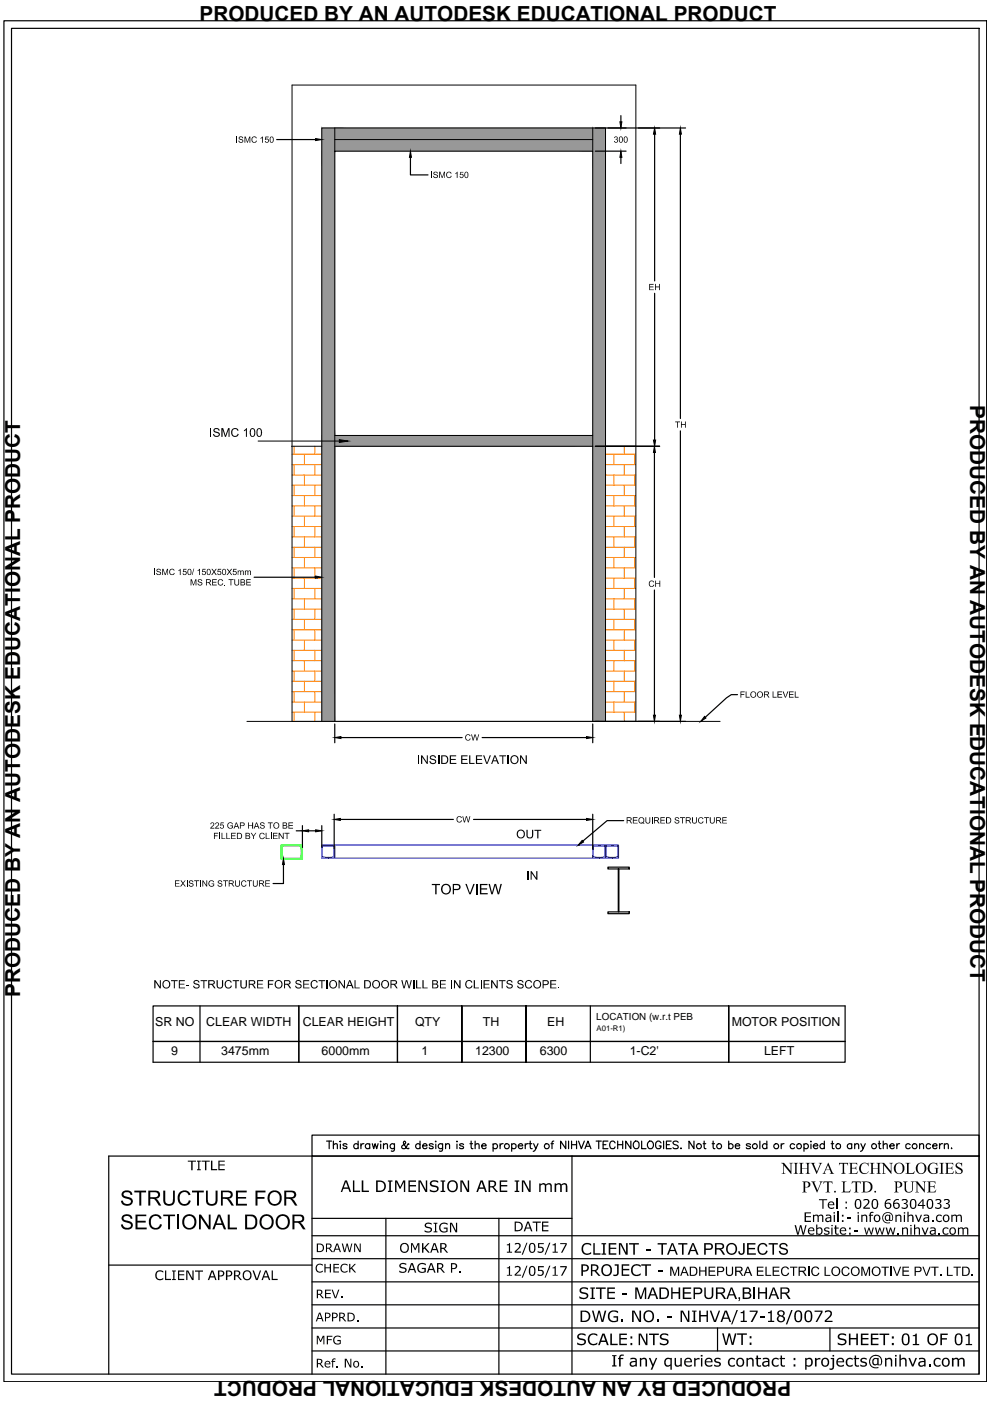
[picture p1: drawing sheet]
<svg xmlns="http://www.w3.org/2000/svg" width="210mm" height="297mm" viewBox="0 0 210 297" stroke-linecap="round" stroke-linejoin="round" font-family="sans-serif">
<defs><g id="words">
<g font-size="4.4">
<text x="42.3" y="4.4">PRODUCED BY AN AUTODESK EDUCATIONAL PRODUCT</text>
<text x="205.7" y="85.9" transform="rotate(90 205.7 85.9)">PRODUCED BY AN AUTODESK EDUCATIONAL PRODUCT</text>
<text x="4.3" y="211.4" transform="rotate(-90 4.3 211.4)">PRODUCED BY AN AUTODESK EDUCATIONAL PRODUCT</text>
<text x="167.7" y="292.9" transform="rotate(180 167.7 292.9)">PRODUCED BY AN AUTODESK EDUCATIONAL PRODUCT</text>
</g>
<g font-size="2.6">
<text x="32.9" y="217.6">SR NO</text>
<text x="43.7" y="217.6">CLEAR WIDTH</text>
<text x="64.2" y="217.6">CLEAR HEIGHT</text>
<text x="88" y="217.6">QTY</text>
<text x="102.4" y="217.6">TH</text>
<text x="116" y="217.6">EH</text>
<text x="155.1" y="217.6">MOTOR POSITION</text>
<text x="36.3" y="223.7">9</text>
<text x="46.9" y="223.7">3475mm</text>
<text x="68.2" y="223.7">6000mm</text>
<text x="89.4" y="223.7">1</text>
<text x="100.7" y="223.7">12300</text>
<text x="114.5" y="223.7">6300</text>
<text x="133.5" y="223.7">1-C2'</text>
<text x="162" y="223.7">LEFT</text>
</g>
<text font-size="2.1" x="126.4" y="216.2">LOCATION (w.r.t PEB</text>
<text font-size="1.7" x="126.5" y="218.6">A01-R1)</text>
</g></defs>
<!-- layer: at_Rect -->
<path d="M71 153v-58.4h54.7v58.4" fill="none" stroke="#000" stroke-width=".21"/>
<!-- layer: 0 -->
<path d="M71 153h54.7" fill="none" stroke="#a6a6a6" stroke-width=".21"/>
<g fill="none" stroke="#000" stroke-width=".25">
<path d="M.8 4.4h208.4v288.5h-208.4zM2.4 6h205.2v285.3h-205.2zM58.7 29.6h8.2M87 33.4v3.7h3.7M126.2 27.1h19.2M126.2 32h6.5M131.6 24.5v1.3M131.6 33.4v1.3M138.8 28.4v31.2M144.3 28.4v60.3M138.8 62.2v31.1M126.2 94.6h13.7"/>
<path d="M138.8 95.9v26.5M144.3 91.4v60.2M53.9 122.4h13M138.8 125.1v26.5M71 153.5v4M72.3 156.4h25.7M102.2 156.4h22.2M125.7 153.5v4M126.2 153h19.2M156.4 147.3h-1.3l-1.1 .7-4.5 4.1M62.8 176.1h1.3M64.1 175v4.7"/>
<path d="M65.4 176.1h1.5M68.2 175v4.7M70.9 172.6v7.4M72.2 173.7h23.9M100.4 173.7h24M125.7 172.6v7.4M132.2 174h-3.5l-5.1 4.4M60.1 183.3v4h-2.2M128.9 183.9h4.5v.3h-4.5zM128.9 193.3h4.5v.4h-4.5zM131.1 184.2h.1v9.1h-.1zM32.5 213.3h146.7v11.9h-146.7z"/>
<path d="M42.4 213.3v11.9M63.4 213.3v11.9M111.5 213.3v11.9zM111.5 213.3v11.9M125.2 213.3v11.9M32.5 220.8h146.7M84.3 225.2v-11.9v11.9M97.9 225.2v-11.9v11.9M154.5 225.2v-11.9v11.9M66.2 245.1v46.2M66.2 258.3h55.1M69.2 241.9h1.1"/>
<path d="M69.8 241.9v1.6M70.7 242.8l.4-.3 .4 .1v.9M70.7 241.9v1.6M72.2 241.9v.2zM72.2 242.6v.9M73.6 242.7a.51 .51 0 0 0-.9 0l.9 .5-.1 .3h-.2h-.5l-.1-.2M75.9 242.7a.52 .52 0 0 0-.7-.1 .52 .52 0 0 0 0 .8 .52 .52 0 0 0 .7-.1M75.9 241.9v1.6M76.5 242.5v1M77.2 242.5l-.4 .1-.3 .4M78.4 242.7a.52 .52 0 0 0-.8-.1 .52 .52 0 0 0 0 .8 .52 .52 0 0 0 .8-.1M78.4 242.5v1"/>
<path d="M78.9 242.5l.3 1 .3-1 .4 1 .3-1M80.6 242h.2zM80.7 242.6v.9M81.3 242.8l.4-.3 .4 .1 .1 .9M81.3 242.5v1M81.8 258.3v33M83.6 242.5v1.5l-.3 .1-.3-.1M83.6 242.7a.52 .52 0 0 0-.7-.1 .52 .52 0 0 0 0 .8 .52 .52 0 0 0 .7-.1M86.7 242.7l-.1-.2-.4 .6a.53 .53 0 0 1-.5 .5 .53 .53 0 0 1-.5-.5l.7-.6a.33 .33 0 0 0-.1-.6l-.3 .3 .3 .6 .5 .7h.3l.1-.1M89.1 242.7a.52 .52 0 0 0-.8-.1 .52 .52 0 0 0 0 .8 .52 .52 0 0 0 .8-.1M89.1 241.9v1.6M89.6 243h.9a.47 .47 0 0 0-.4-.5 .47 .47 0 0 0-.5 .5v.1a.51 .51 0 0 0 .4 .4 .51 .51 0 0 0 .5-.2"/>
<path d="M91.8 242.7a.51 .51 0 0 0-.8 0l.8 .5v.3h-.2h-.5l-.1-.2M92.4 241.9v.2zM92.4 242.6v.9M93.8 242.5v1.5l-.3 .1-.3-.1M93.8 242.7a.52 .52 0 0 0-.7-.1 .52 .52 0 0 0 0 .8 .52 .52 0 0 0 .7-.1M94.5 242.8l.2-.2a.38 .38 0 0 1 .6 .2v.7M94.5 242.5v1M96.9 241.9v.2zM96.9 242.6v.9M98.3 242.7a.51 .51 0 0 0-.9 0l.9 .5-.1 .3h-.2h-.5l-.1-.2M99.6 242.5h.6M99.9 241.9v1.3l.1 .3h.3"/>
<path d="M100.7 242.8l.4-.3 .4 .1 .1 .9M100.7 241.9v1.6M102.1 243h1a.47 .47 0 0 0-.5-.5 .47 .47 0 0 0-.5 .5v.1a.51 .51 0 0 0 .4 .4 .51 .51 0 0 0 .6-.2M104.5 242.7a.52 .52 0 0 1 .8-.1 .52 .52 0 0 1 0 .8 .52 .52 0 0 1-.8-.1M104.5 242.5v1.6M105.8 258.3v33M106 242.5v1M106.7 242.5l-.4 .1-.3 .4M108.5 242.7a.52 .52 0 0 1 .8-.1 .52 .52 0 0 1 0 .8 .52 .52 0 0 1-.8-.1M108.5 242.5v1.6M109.9 243h.9a.47 .47 0 0 0-.5-.5 .47 .47 0 0 0-.4 .5v.1a.51 .51 0 0 0 .4 .4 .51 .51 0 0 0 .5-.2M111.4 242.5v1"/>
<path d="M112 242.5a.52 .52 0 0 0-.6 .5M112.2 242.5h.6M112.4 241.9v1.3l.1 .3h.3M113.1 242.5l.5 1 .5-1M113.6 243.5l-.2 .4-.3 .2M116.8 242.5h.5M117.4 241.9l-.3 .1-.1 .2v1.3M120 241.9v1.6l-1.1-1.6v1.6M120.6 241.9v1.6M121.2 241.9v1.6M121.2 242.7h1M121.3 245.1v46.2"/>
<path d="M122.2 241.9v1.6M122.7 241.9l.6 1.6 .6-1.6M124 243.5l.7-1.6 .6 1.6M124.3 243h.7M126.4 241.9h1.1M126.9 241.9v1.6M127.9 242.7h.6M128.9 241.9h-1v1.6h1M130.4 242.3a.59 .59 0 0 0-.7-.4 .59 .59 0 0 0-.4 .7v.4a.59 .59 0 0 0 .5 .5 .59 .59 0 0 0 .6-.3M131 242.7h1M131 241.9v1.6M132 241.9v1.6"/>
<path d="M133.8 241.9v1.6l-1.1-1.6v1.6M134.4 242.2l.2-.2a.8 .8 0 0 1 1 .6 .8 .8 0 0 1-.5 .9 .81 .81 0 0 1-.8-.4 .81 .81 0 0 1 .1-.9zM136 241.9v1.6h1M137.4 242.2a.74 .74 0 0 1 1.1 .1 .74 .74 0 0 1-.1 1 .74 .74 0 0 1-1.1-.1 .74 .74 0 0 1 .1-1zM140.2 242.3a.59 .59 0 0 0-.7-.4 .59 .59 0 0 0-.5 .7v.4a.57 .57 0 0 0 .6 .6 .57 .57 0 0 0 .6-.6h-.4M140.7 241.9v1.6M141.3 242.7h.6M142.3 241.9h-1v1.6h1M143.8 242.2a.61 .61 0 0 0-.6-.3 .61 .61 0 0 0-.5 .4l1.1 .8v.2l-.4 .2h-.5l-.2-.2M144.3 243.5h.2zM147.1 241.9v1.6l-1-1.6v1.6M149.1 242.5h.5"/>
<path d="M149.3 241.9v1.3l.1 .3h.3M151 242.5h.5M151.2 241.9v1.3l.1 .3h.3M154.5 242.7a.52 .52 0 0 1 .8-.1 .52 .52 0 0 1 0 .8 .52 .52 0 0 1-.8-.1M154.5 241.9v1.6M155.9 243h.9a.52 .52 0 0 0-.6-.5 .52 .52 0 0 0-.4 .7 .52 .52 0 0 0 .7 .3l.3-.2M159.1 242.7l-.3-.2-.6 .2 .1 .2 .7 .2v.4h-.7l-.1-.2M161.1 241.9v1.6M162.6 242.7a.52 .52 0 0 0-.8-.1 .52 .52 0 0 0 0 .8 .52 .52 0 0 0 .8-.1M162.6 241.9v1.6M165.6 242.5v1M166.2 242.5a.5 .5 0 0 0-.6 .5"/>
<path d="M168.5 242.7a.52 .52 0 0 0-.8-.1 .52 .52 0 0 0 0 .8 .52 .52 0 0 0 .8-.1M170.5 242.7a.52 .52 0 0 1 .7-.1 .52 .52 0 0 1 0 .8 .52 .52 0 0 1-.7-.1M170.5 242.5v1.6M171.9 241.9v.2zM171.9 242.6v.9M172.5 243h.9a.47 .47 0 0 0-.5-.5 .47 .47 0 0 0-.4 .5v.1a.52 .52 0 0 0 .3 .4 .52 .52 0 0 0 .6-.2M174.8 242.7a.52 .52 0 0 0-.8-.1 .52 .52 0 0 0 0 .8 .52 .52 0 0 0 .8-.1M174.8 241.9v1.6M176.2 242.5h.6M176.5 241.9v1.6h.4M177.4 254.1v2.2M177.7 256.9v2.2"/>
<path d="M180.6 242.7a.52 .52 0 0 0-.8-.1 .52 .52 0 0 0 0 .8 .52 .52 0 0 0 .8-.1M180.6 242.5v1M181.2 242.8l.2-.2a.38 .38 0 0 1 .7 .2v.7M181.2 242.5v1M182.5 242.5l.5 1 .5-1M183 243.5l-.2 .4-.4 .2M186.2 242.5h.5M186.4 241.9v1.3l.1 .3h.3M187.3 242.8l.3-.3 .5 .1v.9M187.3 241.9v1.6M188.7 243h.9a.47 .47 0 0 0-.5-.5 .47 .47 0 0 0-.4 .5v.1a.51 .51 0 0 0 .4 .4 .51 .51 0 0 0 .5-.2M190.1 242.5v1"/>
<path d="M190.7 242.5a.5 .5 0 0 0-.6 .5M193 242.7a.52 .52 0 0 0-.8-.1 .52 .52 0 0 0 0 .8 .52 .52 0 0 0 .8-.1M195 242.8l.4-.3 .3 .1 .1 .9M195 242.5v1M197.3 242.7a.52 .52 0 0 0-.8-.1 .52 .52 0 0 0 0 .8 .52 .52 0 0 0 .8-.1M197.8 243h.9a.45 .45 0 0 0-.5-.5 .45 .45 0 0 0-.4 .5 .49 .49 0 0 0 .2 .5 .49 .49 0 0 0 .7-.2M199.2 242.5v1M199.8 242.5l-.3 .1-.3 .4M200.2 242.8l.4-.3 .4 .1 .1 .9M200.2 242.5v1M201.7 243.4v.1zM23.1 268.2h43.1"/>
<path d="M66.2 276.6h141.4M66.2 271.8h141.4M66.2 266.9h141.4M66.2 262h141.4M23.1 291.3v-46.2h184.5h-141.4v-4.4h141.4v50.6M66.2 281.6h141.4M66.2 286.4h141.4M152.1 281.6v4.8M176 281.6v4.8"/>
<circle cx="107.5" cy="243" r=".53"/>
<circle cx="115.9" cy="243" r=".53"/>
<circle cx="148.2" cy="243" r=".53"/>
<circle cx="152.5" cy="243" r=".53"/>
<circle cx="160" cy="243" r=".53"/>
<circle cx="164.6" cy="243" r=".53"/>
<circle cx="169.4" cy="243" r=".53"/>
<circle cx="177.7" cy="243" r=".53"/>
<circle cx="185.3" cy="243" r=".53"/>
<circle cx="193.9" cy="243" r=".53"/>
</g>
<g fill="#000" stroke="#000" stroke-width=".21">
<path d="M66.9 29.4l1.3 .2-1.3 .2zM87 32l.2 1.4h-.4zM131.4 25.8h.5l-.3 1.3zM131.6 32l.3 1.4h-.5zM138.8 27.1l.2 1.3h-.5zM144.3 27.1l.2 1.3h-.5zM72 93.2l1.8 .3-1.8 .3zM138.8 94.6l.2 1.3h-.5zM138.5 93.3h.5l-.2 1.3zM66.9 122.1l1.3 .3-1.3 .2zM71 156.4l1.3-.2v.4zM124.4 156.2l1.3 .2-1.3 .2z"/>
<path d="M138.5 151.6h.5l-.2 1.4zM144 151.6h.5l-.2 1.4zM149.4 151.9l.3 .3-1.1 .8zM64.1 176.1l1.3-.2v.5zM66.9 175.9l1.3 .2-1.3 .3zM70.9 173.7l1.3-.2v.4zM123.4 178.2l.3 .3-1.1 .7zM124.4 173.5l1.3 .2-1.3 .2zM60.1 182l.2 1.3h-.4z"/>
</g>
<g fill="#000">
<path d="M50.1 29h.2v1.3h-.2zM50.6 29.1l.6-.2 .3 .2v.2h-.1l-.1-.2a.23 .23 0 0 0-.4 0 .23 .23 0 0 0 .1 .4l.6 .3-.1 .3-.2 .2-.6-.1-.2-.4h.2l.4 .3a.27 .27 0 0 0 .3-.2 .27 .27 0 0 0-.4-.3l-.4-.2zM51.8 29h.3l.3 1.1 .5-1.1h.2v1.3h-.2v-1.1l-.4 1.1h-.1l-.4-1.2v1.2h-.2zM53.4 29.2l.4-.3 .6 .2 .1 .2h-.2l-.1-.2h-.5l-.2 .3v.4l.2 .3h.3l.3-.3h.2l-.3 .4-.5 .1-.2-.2-.2-.3zM55.2 29.3l.5-.3v1.3h-.1v-1.1l-.3 .2zM56.3 29h.7v.1h-.6v.4h.5l.1 .5-.2 .3h-.4l-.2-.2 .1-.2 .2 .2h.2l.1-.1a.28 .28 0 0 0-.1-.4 .28 .28 0 0 0-.4 .1l-.1-.1zM91.4 36.4h.2v1.3h-.2zM91.9 36.5l.6-.1a.23 .23 0 0 1 .2 .1 .23 .23 0 0 1 0 .3l-.1-.2-.3-.1a.24 .24 0 0 0-.2 .4 .24 .24 0 0 0 .3 .1h.2a.43 .43 0 0 1 .1 .7 .43 .43 0 0 1-.7-.1l-.2-.3 .4 .2a.27 .27 0 0 0 .4 .1 .27 .27 0 0 0 0-.4 .27 .27 0 0 0-.3-.1l-.4-.2zM93.1 36.4h.3l.4 1.1 .3-1.1h.2v1.3h-.1v-1.1l-.4 1.1h-.1l-.4-1.1v1.1h-.2zM94.7 36.6l.3-.2 .7 .2v.2h-.1l-.3-.3-.3 .1-.2 .3v.5l.2 .2h.4l.2-.3h.1l-.2 .4-.4 .1-.4-.3-.1-.2zM96.5 36.7l.5-.3v1.3h-.2v-1l-.3 .2zM97.6 36.4h.6v.2h-.5l-.1 .4 .5-.1 .2 .4-.1 .3-.3 .2-.4-.2-.1-.2 .2 .1a.27 .27 0 0 0 .5-.1 .27 .27 0 0 0-.1-.4 .27 .27 0 0 0-.4 .1h-.1z"/>
<path d="M130.3 29l.3-.1a.34 .34 0 0 1 .4 .2 .34 .34 0 0 1-.2 .4 .4 .4 0 0 1 0 .7 .4 .4 0 0 1-.6-.3h.2a.25 .25 0 0 0 .3 .2 .25 .25 0 0 0 .1-.3 .25 .25 0 0 0-.3-.2v-.1a.23 .23 0 0 0 .3-.2 .23 .23 0 0 0-.2-.3 .23 .23 0 0 0-.2 .3h-.2zM137.7 60.2h.9v.2h-.8v.3h.7v.2h-.7v.5h.8v.1h-.9zM138.9 60.2h.2v.5h.6v-.5h.2v1.3h-.2v-.6h-.6v.6h-.2zM44.6 90.8h.2v1.8h-.2zM45.4 90.9l.2-.1h.7l.3 .5h-.3l-.2-.3h-.4l-.2 .2 .2 .3 .7 .2 .2 .5-.3 .4h-.6l-.5-.4v-.2h.2a.5 .5 0 0 0 .5 .4 .5 .5 0 0 0 .5-.4l-1.1-.5-.1-.4zM46.9 90.8h.4l.5 1.5 .6-1.5h.3v1.8h-.2v-1.5l-.6 1.5h-.2l-.5-1.5v1.5h-.3zM49.1 91.1l.5-.3h.5l.3 .2 .2 .3-.2 .1-.2-.4h-.6l-.3 .4v.7l.3 .3 .6-.1 .2-.4 .2 .1-.2 .5-.8 .1-.5-.3-.1-.4zM51.7 91.2l.7-.4v1.8h-.3v-1.4l-.3 .2zM143.2 89.4h1v.1h-.5v1.2h-.1v-1.2h-.4zM144.4 89.4h.2v.5h.6v-.5h.2v1.3h-.2v-.6h-.6v.6h-.2zM32.7 120.6h.2v1.3h-.2zM33.2 120.7l.6-.1a.23 .23 0 0 1 .2 .1 .23 .23 0 0 1 0 .3l-.1-.2a.28 .28 0 0 0-.4-.1 .28 .28 0 0 0-.1 .4 .28 .28 0 0 0 .4 .1l.3 .2v.3l-.2 .2h-.5l-.2-.1-.1-.3 .5 .3a.27 .27 0 0 0 .4-.2 .27 .27 0 0 0-.4-.3l-.2-.1a.31 .31 0 0 1-.2-.1 .31 .31 0 0 1 0-.4z"/>
<path d="M34.4 120.6h.3l.3 1.1 .4-1.1h.2v1.3h-.1v-1.1l-.4 1.1h-.1l-.4-1.1v1.1h-.2zM36 120.8l.4-.2 .5 .2 .1 .1-.1 .1-.2-.2-.3-.1-.3 .4v.4l.3 .3h.3l.2-.3h.1l-.2 .4h-.5l-.3-.1-.1-.3zM37.8 120.9l.5-.3v1.3h-.2v-1l-.2 .2zM38.9 120.6h.6v.2h-.5l-.1 .3h.5l.2 .4-.2 .4-.6-.1-.1-.2 .2-.1a.26 .26 0 0 0 .3 .3 .26 .26 0 0 0 .2-.3 .27 .27 0 0 0-.2-.3 .27 .27 0 0 0-.3 .1h-.1zM40.4 122.8h.3l.3 1.2 .4-1.2h.2v1.3h-.1v-1.1l-.4 1.1h-.1l-.4-1.1v1.1h-.2zM41 120.6h.2l-.4 1.3h-.1zM42 122.9l.6-.1 .3 .3v.1l-.2-.1a.25 .25 0 0 0-.2-.2 .25 .25 0 0 0-.3 .2 .25 .25 0 0 0 .2 .3l.5 .2-.2 .5h-.6l-.2-.4 .5 .3a.26 .26 0 0 0 .3-.3 .26 .26 0 0 0-.4-.2 .36 .36 0 0 1-.3-.6zM41.9 120.9l.5-.3v1.3h-.2v-1l-.2 .2zM43 120.6h.6v.2h-.5l-.1 .3h.5l.2 .5-.3 .3h-.4l-.2-.3 .2-.1a.28 .28 0 0 0 .4 .2 .28 .28 0 0 0 0-.4 .28 .28 0 0 0-.4 0h-.2zM44.8 120.6h.2l.4 .5 .3-.5h.3l-.5 .6 .5 .7h-.3l-.3-.5-.4 .5h-.2l.5-.7zM45 122.8h1v.2h-.8v.4h.7v.1h-.7v.5h.8v.1h-1zM46.2 120.6h.7v.2h-.6v.3h.4l.2 .2v.3l-.2 .3h-.4l-.3-.3 .2-.1a.28 .28 0 0 0 .4 .2 .28 .28 0 0 0 .1-.4 .28 .28 0 0 0-.4 0h-.2z"/>
<path d="M46.3 123l.3-.2h.4l.2 .2 .1 .2h-.2l-.1-.2-.4-.1-.3 .4 .1 .5 .2 .2h.4l.1-.3h.2l-.2 .4-.4 .1-.4-.3-.1-.7zM47.6 124h.1v.1h-.1zM48.1 120.6h.2l.3 .5 .4-.5h.2l-.4 .6 .4 .7h-.2l-.3-.5-.5 .5h-.2l.5-.7zM48.5 122.8h1v.2h-.4v1.1h-.2v-1.1h-.4zM49.5 120.6h.7v.2h-.6v.3l.3-.1 .3 .3v.3l-.3 .3h-.4l-.2-.3 .2-.1a.28 .28 0 0 0 .4 .2 .28 .28 0 0 0 .1-.4 .28 .28 0 0 0-.4 0h-.3zM50.4 120.9l.1 .2 .2-.2 .4 .2 .2-.2a.29 .29 0 0 1 .3 .1 .29 .29 0 0 1 .1 .3v.6h-.2v-.6a.2 .2 0 0 0-.2-.2 .2 .2 0 0 0-.2 .3v.5h-.1v-.6a.2 .2 0 0 0-.3-.2 .2 .2 0 0 0-.1 .3l-.1 .5h-.1zM49.7 122.8h.2v1a.33 .33 0 0 0 .4 .2 .33 .33 0 0 0 .2-.4v-.8h.2v1.2l-.4 .2-.4-.1-.2-.3zM51.9 120.9l.2 .2 .1-.2 .4 .2 .1-.1a.3 .3 0 0 1 .4 0 .3 .3 0 0 1 .1 .3v.6h-.2v-.6a.2 .2 0 0 0-.2-.2 .2 .2 0 0 0-.2 .3v.5h-.1v-.6a.21 .21 0 0 0-.3-.2 .21 .21 0 0 0-.1 .3v.5h-.2zM52.2 122.8h1v.2h-.8v.4h.7v.1h-.7v.5h.8v.1h-1zM137.7 123.3l.4-.2 .5 .2 .1 .1-.2 .1v-.2l-.5-.1-.3 .4 .1 .5 .2 .2 .4-.1 .1-.2h.2l-.2 .3-.5 .1-.3-.2zM138.9 123.1h.2v.6h.7v-.6h.2v1.3h-.2v-.6h-.7v.6h-.2zM98.8 155.8l.5-.1 .4 .2 .1 .1-.2 .1-.2-.3h-.3l-.3 .5v.3l.3 .3 .4-.1 .1-.3 .2 .1-.2 .4h-.6l-.3-.2-.1-.6z"/>
<path d="M99.9 155.7h.2l.2 1.1 .3-1.1h.2l.3 1.1 .3-1.1h.2l-.4 1.3h-.2l-.3-1.1-.3 1.1h-.2zM157 146.6h.9v.2h-.7v.4h.6v.1h-.6v.6h-.2zM158.1 146.6h.2v1.1h.6v.2h-.8zM163.8 146.6h.2v1.1h.7v.2h-.9zM164.8 146.6h1v.2h-.8v.4h.8v.1h-.8v.4h.8v.2h-1zM165.9 146.6h.2l.4 1.2 .4-1.2h.3l-.6 1.3h-.2zM167.3 146.6h1v.2h-.8v.4h.7v.1h-.7v.4h.8v.2h-1zM168.5 146.6h.2v1.1h.6v.2h-.8zM45.4 176.6h.9v.1h-.8v.4h.6v.2h-.6v.6h-.1zM44.7 174.5l.5-.1 .2 .1v.4l-.6 .6h.7v.2h-.9l.6-.9a.24 .24 0 0 0-.1-.3 .24 .24 0 0 0-.3 .3h-.2zM45.7 174.5l.5-.1 .2 .1v.5l-.6 .5h.7v.2h-.9l.5-.7a.28 .28 0 0 0 .2-.2 .28 .28 0 0 0-.2-.3 .28 .28 0 0 0-.3 .3h-.2zM46.5 176.6h.2v1.3h-.2z"/>
<path d="M46.8 174.4h.6v.1h-.5l-.1 .4h.6l.1 .5-.3 .3h-.4l-.2-.3 .2-.1 .1 .3 .4-.2a.31 .31 0 0 0-.1-.4 .31 .31 0 0 0-.4 .1l-.1-.1zM47 176.6h.1v1.2h.7v.1h-.8zM48 176.6h.2v1.2h.6v.1h-.8zM48.4 174.5l.5-.2 .4 .2 .1 .3h-.2l-.2-.3h-.4l-.2 .3v.5l.1 .2 .5 .1 .2-.2v-.2h-.4v-.2h.6l-.1 .6-.7 .1-.3-.2-.1-.5zM49 176.6h1v.1h-.8v.4h.7v.2h-.7v.5h.8v.1h-1zM52.6 174.4h.2v.5h.7v-.5h.2v1.3h-.2v-.7h-.7v.7h-.2zM53.2 176.6h.2l.3 .6 .5-.6h.1l-.5 .7v.6h-.1v-.6zM55.2 174.5l.7-.1 .2 .3-.1 .1a.28 .28 0 0 0-.4-.3 .28 .28 0 0 0-.2 .3l.7 .4v.4l-.2 .1-.7-.1-.1-.3 .6 .3a.25 .25 0 0 0 .2-.4 .25 .25 0 0 0-.3-.1l-.4-.2zM55.1 176.7l.7-.1 .3 .3-.2 .1a.47 .47 0 0 0-.7-.1 .47 .47 0 0 0 .1 .7l.4 .2 .3-.4 .1 .1-.3 .4-.6-.1-.2-.4zM56.3 176.6h.2v1.2h.7v.1h-.9zM56.8 174.4h1v.1h-.4v1.2h-.2v-1.2h-.4zM57.4 176.6h.2v1.3h-.2z"/>
<path d="M57.9 176.6h.9v.1h-.7v.4h.7v.2h-.7v.5h.8v.1h-1zM59.1 176.6h.2l.7 1v-1h.1v1.3h-.1l-.7-1v1h-.2zM60.3 176.6h1.1v.1h-.5v1.2h-.1v-1.2h-.5zM61.2 174.4h.9v.1h-.8v.4h.8v.2h-.8v.4h.8v.2h-.9zM88.6 160.1h.2v1.9h-.2zM89.3 160.1h.2l1 1.5v-1.5h.2v1.9h-.2l-1-1.5v1.5h-.2zM91.2 160.3l.4-.2h.5l.3 .3v.3h-.2l-.2-.3h-.4a.31 .31 0 0 0-.2 .4 .31 .31 0 0 0 .5 .1l.6 .4-.1 .5-.8 .2-.3-.1-.3-.4v-.1h.3l.2 .3 .5 .1a.28 .28 0 0 0 .3-.3 .28 .28 0 0 0-.4-.3l-.7-.3zM92.9 160.1h.2v1.9h-.2zM95.4 160.1h1.3v.3h-1.1v.5h1v.2h-1v.7h1.2v.2h-1.4zM97.8 160.1h1.3v.3h-1.1v.5h1v.2h-1v.7h1.2v.2h-1.4zM96.9 173.3l.5-.3 .4 .2 .1 .2-.6-.2-.3 .3 .1 .7h.4l.3-.3h.1l-.1 .4-.4 .1-.5-.2zM98 173.1h.2l.3 1.1 .3-1.1h.2l.3 1.1 .3-1.1h.1l-.3 1.3h-.2l-.3-1.2-.3 1.2h-.2z"/>
<path d="M99.5 160.1h.2v1.7h.9v.2h-1.1zM100.9 160.1h1.3v.3h-1v.5h1v.2h-1v.7h1.1v.2h-1.4zM102.4 160.1h.3l.5 1.7 .6-1.7h.3l-.7 1.9h-.3zM105.9 160.1h1.4v.3h-.6v1.6h-.2v-1.6h-.6zM107.6 160.1h.3v1.9h-.3zM110.3 160.1h.2l.9 1.5v-1.5h.3v1.9h-.3l-.9-1.5v1.5h-.2zM111.6 175.9h.3v1.4l.2 .2h.5l.2-.1v-1.5h.3v1.3l-.3 .5-.8 .1-.3-.3zM113.3 175.9h1.5v.2h-.6v1.7h-.3v-1.7h-.6zM134.2 173.3h1v.1h-.8v.4h.7v.2h-.7v.5h.8v.1h-1zM136.8 173.3h.2v.9l.2 .3 .5-.1v-1.1h.2v1l-.2 .2-.5 .1-.3-.1zM138.2 173.3h.2v1.3h-.2zM140 173.3h1v.1h-.8v.4h.7v.2h-.7v.5h.8v.1h-1z"/>
<path d="M143.1 173.4l.6-.1 .3 .4-.2-.1a.26 .26 0 0 0-.4-.2 .26 .26 0 0 0-.1 .4l.6 .1 .1 .2v.3l-.3 .2-.5-.1-.2-.3 .5 .3a.25 .25 0 0 0 .4-.1 .25 .25 0 0 0-.3-.4l-.3-.1a.29 .29 0 0 1-.3-.2 .29 .29 0 0 1 .1-.3zM144.2 173.3h1v.1h-.4v1.2h-.2v-1.2h-.4zM146.7 173.3h.2v1l.2 .2 .5-.2v-1h.2v.9l-.2 .3-.5 .1-.3-.1zM148.1 173.5l.3-.2h.4l.3 .2v.2h-.1l-.2-.3h-.3l-.3 .3v.6l.2 .2h.4l.2-.4 .2 .1-.2 .3-.5 .1-.3-.1-.2-.6zM149.3 173.3h1v.1h-.4v1.2h-.2v-1.2h-.4zM150.5 173.3h.2v.7a.35 .35 0 0 0 .3 .5 .35 .35 0 0 0 .4-.5v-.7h.1v1.2l-.3 .1h-.5l-.2-.3zM153.1 173.3h1v.1h-.8v.4h.7v.2h-.7v.5h.8v.1h-1zM37.1 186.6h.9v.2h-.7v.4h.7v.2h-.7v.4h.8v.2h-1zM38.3 186.6h.2l.3 .6 .4-.6h.2l-.5 .7 .5 .7h-.2l-.4-.6-.4 .6h-.2l.5-.7zM39.6 186.6h.1v1.4h-.1zM40.1 186.8l.6-.2 .3 .3-.2 .2a.3 .3 0 0 0-.3-.3 .3 .3 0 0 0-.3 .3l.7 .2 .1 .2v.3l-.3 .2-.5-.1-.2-.3 .2-.1 .3 .3a.28 .28 0 0 0 .4-.2 .28 .28 0 0 0-.4-.2l-.1-.1a.34 .34 0 0 1-.3-.5zM41.2 186.6h1v.2h-.4v1.2h-.2v-1.2h-.4z"/>
<path d="M42.4 186.6h.2v1.4h-.2zM42.9 186.6h.2l.7 1.1v-1.1h.1v1.4h-.1l-.7-1.1v1.1h-.2zM44.3 186.9l.3-.3 .6 .1 .2 .3-.5-.2h-.3l-.2 .6 .2 .4h.4l.2-.1v-.2h-.3v-.2h.5v.5l-.4 .2-.6-.2-.2-.3zM46.2 186.9l.1-.2 .5-.1 .3 .3-.2 .2a.26 .26 0 0 0-.3-.3 .26 .26 0 0 0-.1 .4l.6 .3-.1 .4-.5 .1a.28 .28 0 0 1-.3-.2 .28 .28 0 0 1 .1-.3l.2 .3a.29 .29 0 0 0 .4 0 .29 .29 0 0 0 0-.4 .29 .29 0 0 0-.4 0l-.3-.2zM47.3 186.6h1v.2h-.4v1.2h-.2v-1.2h-.4zM49.9 186.6h.1v.9a.34 .34 0 0 0 .4 .3 .34 .34 0 0 0 .3-.4v-.8h.2l-.1 1.2-.3 .2-.5-.1zM51.2 186.9l.3-.3 .5 .1 .2 .2 .1 .1-.2 .1-.4-.3-.4 .3v.4l.2 .3h.4l.2-.3 .2 .1-.2 .3-.6 .1-.2-.1-.2-.3zM52.4 186.6h1v.2h-.4v1.2h-.2v-1.2h-.4zM53.6 186.6h.2v.9a.34 .34 0 0 0 .4 .3 .34 .34 0 0 0 .3-.4v-.8h.1v1.2l-.3 .2-.6-.1zM56.2 186.6h1v.2h-.8v.4h.8v.2h-.8v.4h.8v.2h-1zM91.6 187.4h1.7v.3h-.7v1.9h-.3v-1.9h-.7zM98.7 187.4h.3l.6 2 .8-2h.3l-.9 2.2h-.3z"/>
<path d="M101.8 187.4h1.6v.3h-1.3v.6h1.2v.3h-1.2v.8h1.3v.2h-1.6zM103.6 187.4h.3l.4 1.9 .5-1.9h.4l.4 1.9 .5-1.9h.3l-.6 2.2h-.3l-.5-1.9-.5 1.9h-.3zM111.8 184.7h.3v1.8h-.3zM112.5 184.7h.2l1 1.4v-1.4h.2v1.8h-.2l-1-1.4v1.4h-.2zM32.7 207.8h.3l.9 1.4v-1.4h.2v1.7h-.2l-.9-1.3v1.3h-.3zM36.3 207.8h1.4v.2h-.6v1.6h-.2v-1.6h-.6zM37.9 207.8h1.3v.2h-1.1v.6h1v.1h-1v.7h1.1v.1h-1.3zM39.4 208.8h.7v.2h-.7zM41.1 207.9l.4-.1h.4l.3 .2 .1 .3h-.2l-.2-.3h-.5a.27 .27 0 0 0-.1 .4 .27 .27 0 0 0 .3 .1l.7 .3v.5l-.4 .3h-.5l-.4-.3v-.3h.2l.3 .4 .6-.1a.44 .44 0 0 0-.2-.5 .44 .44 0 0 0-.4-.1l-.5-.3zM42.5 207.8h1.4v.2h-.6v1.6h-.2v-1.6h-.6zM45.9 207.8h.3v1.3l.2 .3 .6-.1 .1-1.5h.2v1.2l-.3 .6h-.6l-.4-.2zM47.8 208l.8-.2 .5 .3v.2l-.2 .1-.2-.4h-.4l-.3 .1-.1 .4v.5l.3 .4h.4l.3-.4h.3l-.3 .5-.7 .1-.4-.3-.2-.8z"/>
<path d="M49.3 207.8h1.4v.2h-.5v1.6h-.3v-1.6h-.6zM51 207.8h.2v1.2a.45 .45 0 0 0 .5 .4 .45 .45 0 0 0 .4-.6v-1h.3l-.2 1.6-.3 .2-.7-.1-.2-.4zM54.5 207.8h1.3v.2h-1.1v.6h1v.1h-1v.7h1.1v.1h-1.3zM56.8 207.8h1.2v.2h-.9v.6h.8v.2h-.8v.7h-.3zM62.7 208l.4-.2h.5l.3 .5h-.2l-.2-.3h-.4a.3 .3 0 0 0-.2 .4 .3 .3 0 0 0 .4 .1l.4 .2a.54 .54 0 0 1 .1 .7 .54 .54 0 0 1-.7 .2l-.4-.2-.1-.4h.2l.3 .4 .4-.1a.31 .31 0 0 0 .2-.4 .31 .31 0 0 0-.4-.1l-.6-.3zM64.3 207.8h1.3v.2h-1.1v.6h1v.1h-1v.7h1.1v.1h-1.3zM66 208.1l.5-.3h.5l.3 .3 .1 .2-.3 .1-.1-.3-.5-.1-.4 .4 .1 .9 .6 .1 .4-.4h.2l-.3 .5-.7 .1-.4-.3-.1-.4zM67.5 207.8h1.4v.2h-.5v1.6h-.3v-1.6h-.6zM69.2 207.8h.3v1.8h-.3zM71.8 207.8h.2l.9 1.4v-1.4h.2v1.7h-.2l-.9-1.3v1.3h-.2zM75.2 207.8h.2v1.6h.9v.2h-1.1zM85.1 207.8h.2l.4 1.5 .3-1.5h.3l.4 1.5 .4-1.5h.2l-.4 1.7h-.3l-.4-1.5-.4 1.5h-.3z"/>
<path d="M87.6 207.8h.2v1.8h-.2zM88.2 207.8h.3v1.6h.8v.2h-1.1zM89.6 207.8h.2v1.6h.9v.2h-1.1zM93.3 207.8h1.2v.2h-1v.6h1v.1h-1v.7h1.1v.1h-1.3zM95.6 207.8h.2v1.8h-.2zM96.3 207.8h.2l.9 1.4v-1.4h.2v1.7h-.2l-.9-1.3v1.3h-.2zM98.8 208l.8-.2 .5 .3v.2l-.2 .1-.2-.4h-.4l-.3 .1-.1 .4v.5l.4 .4h.3l.3-.4h.3l-.3 .5-.7 .1-.4-.3-.2-.7zM100.4 207.8h.3v1.6h.8v.2h-1.1zM101.9 207.8h.2v1.8h-.2zM102.5 207.8h1.3v.2h-1v.6h.9v.1h-.9v.7h1v.1h-1.3zM104.1 207.8h.3l.9 1.4v-1.4h.2v1.7h-.2l-.9-1.3v1.3h-.3zM105.8 207.8h1.4v.2h-.6v1.6h-.2v-1.6h-.6z"/>
<path d="M107.5 208l.4-.2h.4l.3 .2 .1 .3-.7-.3a.27 .27 0 0 0-.4 .2 .27 .27 0 0 0 .4 .3l.7 .3v.5l-.4 .3h-.5l-.5-.4v-.2h.3l.1 .3 .5 .1a.28 .28 0 0 0 .3-.3 .28 .28 0 0 0-.3-.3l-.7-.2-.1-.3zM109.8 208l.2-.2h.5l.4 .1 .1 .4h-.2l-.2-.3h-.4a.3 .3 0 0 0-.3 .4 .3 .3 0 0 0 .5 .1l.4 .2 .2 .2-.1 .6-.9 .1-.4-.6h.3l.1 .3 .4 .1a.32 .32 0 0 0 .4-.3 .32 .32 0 0 0-.5-.3l-.5-.3zM111.5 208l.8-.2 .5 .3v.2l-.2 .1-.2-.4h-.5l-.4 .4 .1 .7 .3 .3h.4l.3-.4h.2l-.2 .5-.7 .1-.5-.3-.1-.8zM116.7 207.8h1.2v.2h-1v.6h1v.1h-1v.7h1.1v.1h-1.3zM118.3 209.3h.3v.3h-.3zM26.1 252.6l.5-.2 .9 .1 .4 .3 .2 .5-.4 .1-.2-.4-.3-.2h-.8a.5 .5 0 0 0-.1 .7 .5 .5 0 0 0 .6 .2l.8 .3 .4 .4-.1 .8-.6 .4-1.1-.1-.6-.6-.1-.3h.5l.3 .5 .8 .2 .6-.5-.2-.4-1.3-.4-.4-.4-.1-.5zM25.9 257.9l.9-.5 .5 .1 .5 .3 .3 .6h-.4l-.2-.4-.4-.2-.7 .1-.2 .2 .1 .5 1.2 .3 .6 .4 .1 .5-.4 .7-.5 .2h-.7l-.8-.5-.2-.6h.5l.3 .6 .6 .1 .5-.1 .3-.3-.2-.4-1.2-.4-.5-.3-.1-.4zM28.5 252.4h2.5v.4h-1v2.8h-.5v-2.8h-1zM31.9 257.9l.6-.4 .6-.1 .6 .2 .4 .3 .2 .5h-.4l-.2-.3-.3-.2h-.8l-.4 .2-.2 .6 .1 1.1 .6 .5h.6l.5-.3 .1-.5 .4 .1-.4 .8-.6 .3h-.6l-.8-.4-.3-.8v-.8zM34.6 252.4h.4v2.3l.2 .4 .4 .2 .6-.1 .4-.2 .1-2.6h.4v2.3l-.2 .4-.3 .4-1 .2-.5-.2-.3-.3-.2-.5zM38.1 252.8l.6-.4h.7l.6 .2 .3 .4 .1 .3-.4 .1-.4-.6h-.8l-.5 .3-.2 .6 .1 .9 .1 .4 .4 .2 1-.1 .3-.6 .5 .1-.3 .5-.4 .4-1.1 .1-.8-.5-.2-.8v-.6zM39.8 246.1h1.8v.2h-.8v1.8h-.3v-1.8h-.7z"/>
<path d="M40.7 252.4h2.5v.4h-1v2.8h-.4v-2.8h-1.1zM41.8 246.1h.8v.2h-.3v1.6h.3v.2h-.8v-.2h.2v-1.6h-.2zM42.7 246.1h1.8v.2h-.7v1.8h-.3v-1.8h-.8zM43.7 252.4h.4v2.4l.3 .3 .3 .2 .7-.1 .2-.3 .1-2.5h.4v2.2l-.1 .5-.4 .4-1.2 .1-.6-.5-.1-.3zM44.7 246.1h.3v1.8h1v.2h-1.3zM46.3 246.1h1.4v.2h-1.1v.6h1.1v.2h-1.1v.8h1.1v.2h-1.4zM50 252.4h2.3v.4h-1.9v1h1.8v.3h-1.8v1.1h2v.4h-2.4zM54.2 252.4h2.1v.4h-1.7v1h1.5v.4h-1.5v1.4h-.4zM74.8 250.3h.3v2.1h1.3v.3h-1.6zM76.7 250.3h.3v2.1h1.2v.3h-1.5zM82.2 250.3h1v.2h-.3v2h.3v.2h-1v-.2h.3v-2h-.3zM83.8 250.3h.4l.7 1.3 .6-1.3h.4v2.4h-.3v-2.1l-.7 1.5h-.2l-.6-1.5v2.1h-.3z"/>
<path d="M86.6 250.3h1.6v.3h-1.3v.6h1.3v.3h-1.3v.9h1.3v.3h-1.6zM88.7 250.3h.5l1.1 2v-2h.3v2.4h-.4l-1.2-2.2v2.2h-.3zM91.3 250.5l.5-.3 .8 .1 .3 .1v.4l-.5-.3h-.6a.44 .44 0 0 0-.3 .6 .44 .44 0 0 0 .6 .2l.8 .3 .1 .6-.2 .3-.5 .3-1.2-.2v-.4l.7 .3h.5l.3-.2a.59 .59 0 0 0-.8-.7l-.6-.4-.1-.4zM93.4 250.3h1v.2h-.3v2h.3v.2h-1v-.2h.4v-2h-.4zM97.6 250.3h.5l1.1 2v-2h.3v2.4h-.5l-1.1-2.2v2.2h-.3zM105.9 250.3h1.7v.3h-1.4v.6h1.4v.3h-1.4v.9h1.4v.3h-1.7zM109.1 250.3h1v.2h-.3v2h.3v.2h-1v-.2h.4v-2h-.4zM110.6 250.3h.6l1 2v-2h.3v2.4h-.4l-1.2-2.2v2.2h-.3zM112.9 259h1.8v.2h-.8v1.9h-.2v-1.9h-.8zM114.3 250.9h.3l.1 .2 .4-.3 .4 .1a.41 .41 0 0 0 .7 0h.5l.3 .3v1.5h-.3v-1.2a.44 .44 0 0 0-.4-.4 .44 .44 0 0 0-.5 .4v1.2h-.3v-1.2a.46 .46 0 0 0-.4-.4 .46 .46 0 0 0-.5 .3v1.3h-.3zM117.6 250.9h.3v.2l.4-.2h.4a.31 .31 0 0 0 .6 .1l.4-.2 .5 .2 .1 1.7h-.3v-1.4l-.3-.2-.6 .3v1.3h-.3v-1.4l-.3-.2-.6 .2v1.4h-.3zM165.6 246.5h.6l1.4 1.8v-1.6l-.3-.2h.8l-.3 .3v2.1l-1.6-1.8v1.4l.3 .4h-.8l.4-.2v-1.9z"/>
<path d="M168.3 246.5h.9l-.3 .3v1.8l.3 .3h-.9l.3-.4v-1.7zM169.4 246.5h1l-.4 .3v.8h1.1v-.9l-.3-.2h1l-.4 .3v1.8l.4 .3h-1l.3-.2v-1h-1.1v1l.4 .2h-1l.3-.2v-2zM168.5 259.8h.3l.4 1.7 .4-1.7h.3l.4 1.7 .5-1.7h.2l-.5 2h-.3l-.5-1.7-.4 1.7h-.3zM170.6 257h1.3v.3h-1v.6h1v.2h-1v.7h1v.3h-1.3zM171.9 246.5h.9l-.2 .2v.2l.6 1.5 .6-1.5-.2-.4h.7l-.3 .4-.8 2-1-2.1zM172 250.5l.9 .1a.23 .23 0 0 0-.3 .1 .23 .23 0 0 0 .1 .3l.6 1.3 .7-1.6-.3-.2h.7l-.3 .3-.8 2.1-1-2.2zM172.4 257.6h.2v.1l.3-.2h.4l.2 .3 .4-.3 .5 .1 .2 .2v1.3h-.3v-.9a.35 .35 0 0 0-.1-.4 .35 .35 0 0 0-.5 .1h-.1v1.2h-.3v-1a.37 .37 0 0 0-.2-.4 .37 .37 0 0 0-.5 .2v1.2h-.2zM173.6 254.3h1.8v.2h-.8v1.8h-.2v-1.8h-.8zM174.6 250.5h1.9v.5l-.3-.3h-.5v1.9l.3 .2h-1l.4-.2v-1.9h-.3a.33 .33 0 0 0-.4 .3zM177.9 246.5h1.9v.6l-.3-.4h-.5v1.8v.2l.3 .2h-1l.4-.3v-1.9h-.6l-.2 .4zM178.4 250.5h1.1l-.4 .1v.2v1.7v.1h.8l.5-.4-.2 .6h-1.8l.4-.2v-1.8zM179.5 258.1h.9v.2h-.9z"/>
<path d="M179.9 246.5h1.8l.1 .6-.4-.4h-.8v.9h.8l.2-.3v.8l-.3-.4h-.7v1h1l.3-.4-.2 .6h-1.8l.4-.2v-2zM180.6 250.5h1.9v.5l-.3-.3h-.5v1.9l.3 .2h-1l.4-.2v-1.9h-.3a.33 .33 0 0 0-.4 .3zM182.6 257.6h.3v.1l.3-.2 .6 .1 .1 1.5h-.3v-1a.41 .41 0 0 0-.3-.4 .41 .41 0 0 0-.4 .2v1.2h-.3zM182.4 246.9l.6-.4h.5a.28 .28 0 0 0 .3 .2 .28 .28 0 0 0 .3-.2l.1 .8-.4-.6-.6-.1-.4 .2-.2 .5v.9l.4 .5 .6 .1 .6-.5-.4 .5-.3 .1-.7-.1-.5-.4-.2-.9zM183.1 254.3l.8-.1 .4 .3v.3l-.1 .4-.9 .8h1.1v.3h-1.4v-.3l.9-.8 .2-.3a.55 .55 0 0 0-.4-.5 .55 .55 0 0 0-.6 .2zM184.4 246.5h1l-.3 .3v.8h1v-.9l-.3-.2h1l-.3 .3v1.9l.3 .2h-1l.3-.2v-1h-1v1l.3 .2h-1l.3-.2v-2zM184.6 257l.5-.1v.3a.33 .33 0 0 0-.3 0 .33 .33 0 0 0-.2 .4h.5v.2h-.5v1.3h-.2v-1.3h-.2v-.2h.2zM186.8 246.5h.6l1.5 1.8v-1.5l-.4-.3h.8l-.3 .3v2.1l-1.6-1.8v1.6l.4 .2h-.8l.3-.2v-1.9zM189.9 257.6h.2v.1l.3-.2h.4l.3 .2v1.4h-.2v-1.2l-.3-.2-.5 .2v1.2h-.2zM191.2 254.3l.9-.1 .3 .3v.4l-.3 .2 .4 .3-.2 .7-.4 .2-.7-.1v-.3l.3 .2 .5-.1a.4 .4 0 0 0 .2-.4 .4 .4 0 0 0-.4-.3h-.2v-.2l.5-.2a.43 .43 0 0 0-.2-.5 .43 .43 0 0 0-.6 .2h-.1zM191.5 250.5h.9l-.3 .3v1.3l.2 .5 .3 .1 .6-.1 .2-.3v-1.6l-.3-.2h.8l-.3 .2v1.5l-.2 .4-.5 .3h-.5l-.5-.4-.1-1.7zM192.4 256.9h.2v.8l.4-.2h.4l.2 .2 .1 1.4h-.3v-1a.32 .32 0 0 0-.5-.3l-.3 .1v1.2h-.2z"/>
<path d="M192 246.5l1 .1a.28 .28 0 0 0-.3 .1 .28 .28 0 0 0-.1 .3v1.7h.9l.5-.5-.2 .7h-1.8l.3-.2v-2zM193.9 250.5h.6l1.4 1.7v-1.5l-.3-.2h.8l-.3 .3v2.1l-1.6-1.9v1.6l.3 .2h-.8l.3-.2v-1.8zM194 257.6h.3l.5 1.1 .4-1.1h.3l-.6 1.5h-.3zM196.5 250.5h1.8l.1 .5-.3-.3-.9-.1v.9h.7l.2-.3v.8l-.2-.3h-.7v.9l.8 .1 .5-.5-.2 .6h-1.8l.4-.2v-1.9zM197.6 258.7h.3v.4h-.3zM197 246.9l.6-.4 .8 .1 .3-.1v.7l-.2-.4-.4-.2h-.4l-.4 .3-.2 .5v.6l.5 .7 .6 .1 .2-.1v-.9l-.3-.2h.9l-.2 .2-.1 1-1 .1-.7-.4-.3-.8zM198.4 254.3h.9a.49 .49 0 0 1 .3 .5 .49 .49 0 0 1-.4 .4l.4 .2-.1 .6-.5 .3-.7-.1v-.3l.8 .2 .2-.4a.39 .39 0 0 0-.4-.4h-.2v-.2h.2a.37 .37 0 0 0 .4-.6 .37 .37 0 0 0-.7 0l-.2 .1zM198.6 257.8l.4-.3 .7 .1v.3l-.7-.2-.3 .4v.4l.2 .3 .5 .1 .3-.2v.3l-.6 .1-.5-.2-.2-.3zM199.2 246.5h.9l-.3 .2v2l.3 .2h-.9l.3-.2v-1.9zM200.3 246.5h1.8v.6l-.3-.4h-.8v.9h.6l.3-.3v.8l-.2-.4h-.7v1h.9l.4-.4-.2 .6h-1.8l.3-.2v-1.9zM200.1 254.3l.9-.1 .4 .4-.1 .3-.3 .3 .4 .2v.4l-.4 .5-.9-.1v-.3l.8 .2 .3-.4-.2-.3-.4-.1v-.2l.5-.2-.1-.4-.4-.1-.5 .2zM201.7 257.6h.3v.1l.3-.2h.3l.3 .3 .3-.3 .6 .1 .1 .4v1.1h-.2v-1a.38 .38 0 0 0-.4-.4 .38 .38 0 0 0-.4 .4v1h-.2v-.9a.35 .35 0 0 0-.2-.4 .35 .35 0 0 0-.4 .1h-.1v1.2h-.3z"/>
<path d="M202.8 246.7l.3-.2 .6 .1 .3-.1v.8l-.5-.6h-.5a.62 .62 0 0 0 .6 .9l.5 .5v.5l-.3 .2-.6 .1-.5-.1-.1 .1v-.8l.3 .6 .7 .1a.48 .48 0 0 0 .2-.6 .48 .48 0 0 0-.5-.3l-.7-.5v-.4zM28.7 257.5h2.3v.4h-1.8v.9h1.7v.4h-1.7v1.1h1.9v.3h-2.4zM33.2 269.6l.5-.3 .9 .2v.3l-.4-.2h-.6l-.4 .5v.6l.2 .4 .8 .1 .4-.3v.4l-.9 .1-.5-.2-.3-.6v-.5zM34.6 257.5h2.5v.4h-1v2.7h-.5v-2.7h-1zM35 269.4h.2v1.7h1.1v.3h-1.3zM36.5 269.4h.8v.2h-.3v1.6h.3v.2h-.8v-.2h.2v-1.6h-.2zM37.7 269.4h1.4v.2h-1.1v.6h1.1v.2h-1.1v.7h1.1v.3h-1.4zM39.5 269.4h.4l.9 1.6v-1.6h.2v2h-.3l-1-1.8v1.8h-.2zM42.2 257.5h.4l1.7 2.5v-2.5h.3v3.1h-.4l-1.6-2.4v2.4h-.4zM41.3 269.4h1.7v.2h-.7v1.8h-.2v-1.8h-.8zM48.3 257.5h.4v2.8h1.5v.3h-1.9zM53.5 269.4h.3l.7 1.7 .6-1.7h.3l-.8 2h-.3z"/>
<path d="M57.6 269.4h.3v1.7h1v.3h-1.3zM67.1 268.2l.5-.3 .8 .2v.3l-.4-.3h-.4l-.4 .5 .1 .9 .7 .1 .4-.2v.3l-.8 .1-.5-.3-.2-.9zM68.9 273.4h1.2v.2h-.9v.6h.9v.2h-.9v.6h.9v.3h-1.2zM68.8 268h.2v.7h.9v-.7h.3v1.8h-.3v-.9h-.9v.9h-.2zM70.7 268h1.2v.2h-1v.5h1v.2h-1v.7h1v.2h-1.2zM70.3 273.4h.3l.5 1.6 .6-1.6h.3l-.7 1.9h-.3zM72.3 274.9h.3v.4h-.3zM72.4 268.2l.4-.3 .9 .2v.3l-.4-.3h-.5l-.4 .6 .2 .8 .6 .1 .5-.2v.3l-.8 .1-.5-.2-.2-.5zM72.5 263.7h.2l.4 1.5 .4-1.5h.2l.4 1.5 .4-1.5h.2l-.5 1.8h-.2l-.4-1.6-.4 1.6h-.3zM74 268h.3v.9l.9-.9h.3l-.8 .8 .8 1h-.3l-.7-.8-.2 .2v.6h-.3zM75.1 263.7h.4l.8 1.4v-1.4h.2v1.8h-.3l-.9-1.7v1.7h-.2zM84.7 268.1l.3-.3h.6l.5 .1v.3l-.4-.2-.5 .1a.37 .37 0 0 0-.2 .5 .37 .37 0 0 0 .5 .1l.7 .3-.1 .6-.4 .3-1-.2v-.3l.6 .3 .6-.2a.43 .43 0 0 0-.2-.5 .43 .43 0 0 0-.5-.1l-.5-.3z"/>
<path d="M87.2 263.6h.3l.5 1.1 .5-1.1h.4v2h-.2v-1.8l-.6 1.2h-.1l-.6-1.2v1.8h-.2zM88.7 268.1l.7-.3 .8 .1 .1 .4-.6-.3-.6 .1-.4 .7 .1 .5 .6 .4 .6-.1v-.5h-.6v-.3h.9v.9l-1.1 .2-.5-.3-.2-.5v-.5zM89.5 263.6h.3v1l.9-1h.4l-.9 .9 .9 1.1h-.3l-.8-.9-.2 .2v.7h-.3zM90.1 259.5l.4-.3h.5l.5 .1v.4l-.8-.2a.33 .33 0 0 0-.4 .4 .33 .33 0 0 0 .5 .2l.8 .3v.6l-.6 .3-1-.1v-.4l.7 .3 .5-.2a.4 .4 0 0 0 0-.5 .4 .4 0 0 0-.5 0l-.5-.2-.2-.3zM91.9 259.2h.8v.3h-.2v1.6h.2v.2h-.8v-.2h.3v-1.6h-.3zM93.3 259.6l.7-.4 .9 .2v.3l-.5-.2h-.6l-.4 .6 .1 .7 .6 .3 .5-.1v-.5h-.5v-.2h.8v.9l-1 .1-.5-.2-.3-.5v-.7zM95.4 259.2h.4l.9 1.7v-1.7h.2v2.1h-.3l-.9-1.8v1.8h-.3zM97.4 269.5h.3v.3h-.3zM107.5 263.8l.6-.2v1.8h.5v.2h-1.1v-.2h.4v-1.4h-.4zM107.5 268.7l.6-.3v1.9h.5v.2h-1.1v-.2h.4v-1.4h-.4zM109.2 263.7l.8-.2 .3 .2v.7l-.9 .9h1.1v.3h-1.4v-.3l.8-.7 .2-.5-.3-.4-.6 .2zM109.2 268.5l.6-.1 .5 .3v.7l-.9 .9h1.1v.2h-1.4v-.3l.9-.8 .1-.3a.51 .51 0 0 0-.4-.5 .51 .51 0 0 0-.5 .2z"/>
<path d="M111.6 263.5h.2l-.9 2.5h-.3zM111.6 268.4h.2l-.9 2.5h-.3zM114.1 263.6h1.2v.2h-1v.5l.7 .1 .3 .4v.5l-.4 .3-.9-.1v-.3l.8 .2 .2-.3-.1-.5h-.8zM114.1 268.4h1.2v.3h-1v.5h.6l.4 .5-.1 .5-.4 .3-.8-.1v-.3l.7 .2 .3-.3-.1-.5h-.8zM114.9 259h1.4v.2h-1.1v.6h1.1v.3h-1.1v.7h1.1v.3h-1.4zM116.4 263.5h.3l-1 2.5h-.2zM116.4 268.4h.3l-1 2.5h-.2zM117.2 263.8l.6-.2v1.8h.5v.2h-1.1v-.2h.4v-1.4h-.4zM117.2 268.7l.6-.3v1.9h.5v.2h-1.1v-.2h.4v-1.4h-.4zM118.8 263.6h1.4v.3l-1 1.7h-.3l1-1.8h-1.1zM118.8 268.4h1.4v.4l-1 1.7h-.3l1-1.8h-1.1zM123 273.1l.5-.2 1.2 .2v.4l-.8-.3-.5 .1-.1 .1a.57 .57 0 0 0 .7 .6l.7 .4v.4l-.1 .4-.7 .3-1.1-.2v-.5l.8 .4 .5-.1 .3-.2a.61 .61 0 0 0-.8-.6l-.5-.1-.2-.4z"/>
<path d="M123.6 263.9l.6-.4 1.1 .2v.4l-.5-.3h-.6l-.4 .4-.2 .3v.6l.4 .5 .7 .2 .6-.3v.4l-1 .2-.8-.5-.2-.5v-.6zM125.2 273h.9v.2h-.3v2h.3v.2h-.9v-.2h.3v-2h-.3zM125.8 263.6h.3v2.1h1.2v.3h-1.5zM126.4 273h2v.3h-.9v2.1h-.3v-2.1h-.8zM127.5 263.6h1v.2h-.3v2h.3v.2h-1v-.2h.4v-2h-.4zM125.5 277.9h.3l.6 2 .5-2h.3l.5 2 .5-2h.4l-.7 2.4h-.4l-.5-2-.5 2h-.3zM128.8 273h1.6v.3h-1.3v.6h1.3v.3h-1.3v.9h1.3v.3h-1.6zM129.1 263.6h1.6v.3h-1.3v.6h1.3v.3h-1.3v.9h1.3v.3h-1.6zM130.3 268.1h.9v1.9l-.3 .5-.3 .1-.6-.1v-.3l.6 .1 .2-.3v-1.6h-.5zM132 274.2h1v.3h-1zM131.2 263.6h.5l1 2v-2h.4v2.4h-.4l-1.2-2.2v2.2h-.3zM131.8 268.1h1.6v.3h-1.3v.6h1.3v.3h-1.3v.9h1.3v.3h-1.6z"/>
<path d="M134.7 273h.5l.7 2 .7-2h.4v2.4h-.3v-2.1l-.7 2.1h-.3l-.7-2.1v2.1h-.3zM133.4 263.6h2.1v.3h-.9v2.1h-.3v-2.1h-.9zM134.2 268.3l.7-.3 .9 .2v.4l-.4-.2-.6-.1-.5 .3-.2 .4v.6l.3 .5 .6 .2 .8-.3v.3l-.5 .3h-.6l-.7-.5-.2-1.2zM136.9 264.8h1v.3h-1zM136 268.1h2v.3h-.9v2.1h-.3v-2.1h-.8zM139.4 263.6h2v.3h-.8v2.1h-.4v-2.1h-.8zM139.5 269.3h1v.3h-1zM142.1 268.6h.4l.6 1.6 .6-1.6h.3v1.9h-.3v-1.6l-.5 1.6h-.3l-.5-1.6v1.6h-.3zM142.3 273h.3v.9h1.3v-.9h.3v2.4h-.3v-1.2h-1.3v1.2h-.3zM141.5 279.1h1.1v.3h-1.1zM143.8 263.6h1.9v.3h-.8v2.1h-.3v-2.1h-.8zM144.8 273h1.7v.3h-1.4v.7h1.4v.3h-1.4v.8h1.5v.3h-1.8z"/>
<path d="M148.2 268.6h.3v.8h1v-.8h.3v1.9h-.3v-.9h-1v.9h-.3zM150.2 268.6h1.5v.2h-1.2v.6h1.1v.2h-1.1v.7h1.2v.2h-1.5zM149.3 273h.3l.1 1.9 .5 .3 .5-.1 .2-.2v-1.9h.3v1.7l-.1 .4-.3 .3h-.9l-.4-.2-.2-.4zM150.5 277.9h.3l.8 2.1 .8-2.1h.3l-.9 2.4h-.4zM153.9 268.6h.3v1.4l.2 .3 .7-.1 .1-1.6h.2v1.4l-.2 .4-.7 .2-.5-.3zM156.2 277.7h.2l-1.1 3.1h-.3zM157.6 263.6h.3v1.9l-.3 .5-.5 .1-.4-.2-.2-.6h.3l.1 .3 .2 .2a.38 .38 0 0 0 .4-.1 .38 .38 0 0 0 .1-.4zM156.6 275h.3v.5l-.2 .4-.2-.1 .2-.4h-.1zM158.4 263.6h1.8v.3h-1.5v.7h1.4v.3h-1.4v.8h1.6v.3h-1.9zM160.5 268.6h1.4v.2h-1.2v.6h1.1v.2h-1.1v.7h1.2v.2h-1.4zM158.9 277.9h1.7v.3l-1.1 2.1h-.3l1.1-2.2h-1.4zM160.7 273h.3v.9h1.3v-.9h.3v2.4h-.3v-1.2h-1.3v1.2h-.3z"/>
<path d="M161.1 279.1h1v.3h-1zM162.3 268.6h.2v1.7h1v.2h-1.2zM160.9 263.9l.5-.3 .6-.1 .6 .4 .1 .3-.3 .1-.4-.5-.6 .1-.5 .6 .1 .8 .4 .4h.6l.3-.2 .1-.4 .4 .1-.4 .7-.8 .2-.7-.4-.3-.7v-.5zM163 263.6h1.9v.3h-.8v2.1h-.3v-2.1h-.8zM163.8 268.6h1.5v.2h-1.2v.6h1.1v.2h-1.1v.7h1.2v.2h-1.5zM165.4 263.8l.4-.3h.6l.5 .4 .1 .3-.3 .1-.3-.5-.6 .1a.36 .36 0 0 0-.2 .4 .36 .36 0 0 0 .5 .2l.9 .5 .1 .5-.2 .3-.9 .3-.7-.4-.2-.5h.3l.4 .5 .6 .1 .3-.2a.51 .51 0 0 0-.1-.6 .51 .51 0 0 0-.6-.1l-.7-.3-.1-.5zM165.7 268.9l.6-.4h.4l.4 .2 .2 .4-.3 .1-.2-.4-.4-.1-.5 .3-.1 .3 .1 .6 .3 .4h.5l.4-.5 .2 .1-.3 .5-.7 .2-.5-.3-.2-.5zM167.8 277.7h.2l-1.1 3.1h-.3zM167.5 268.6h1.6v.2h-.7v1.7h-.3v-1.7h-.6zM171.4 268.6h.2v1.9h-.2zM172.3 268.7l.8-.2 .5 .3 .1 .3-.3 .1-.1-.4-.5-.1-.3 .1-.2 .4v.8l.4 .3h.4l.4-.5 .2 .1-.4 .6-.6 .1-.5-.3-.2-1zM172.7 277.9h1.7v.3l-1.1 2.1h-.4l1.2-2.2h-1.4z"/>
<path d="M174.8 268.6h.3v1.7h1v.2h-1.3zM174.7 260.5l.4-.3h.5l.2 .1v.3l-.5-.2a.27 .27 0 0 0-.3 .3 .27 .27 0 0 0 .4 .2h.1a.49 .49 0 0 1 .3 .7 .49 .49 0 0 1-.7 .2l-.4-.1v-.3l.5 .2a.29 .29 0 0 0 .4-.1 .29 .29 0 0 0 0-.4 .29 .29 0 0 0-.4 0l-.4-.2zM177 259.8h.3v.5h.5v.2h-.5v.7a.33 .33 0 0 0 .1 .3 .33 .33 0 0 0 .4 0v.2l-.2 .1a.45 .45 0 0 1-.6-.5v-.8h-.1v-.2h.1zM178.6 268.9l.5-.4h.5l.4 .3 .1 .3-.2 .1-.4-.5-.4 .1-.4 .5v.6l.4 .4h.5l.3-.5 .3 .1-.4 .5-.7 .2-.5-.4-.2-.4zM181 260.8h.9v.2h-.9zM182.6 268.6h.4l.5 1.6 .6-1.6h.4v1.9h-.3v-1.6l-.5 1.6h-.3l-.5-1.6v1.6h-.3zM183.2 260.3h.3l.3 1.2 .3-1.2h.2l.4 1.2 .3-1.2h.3l-.4 1.5h-.3l-.4-1.2-.4 1.2h-.2zM186.9 268.6h1.6v.2h-.7v1.7h-.3v-1.7h-.6zM185.5 260.3h.3l.2 1.2 .4-1.2h.2l.4 1.2 .3-1.2h.3l-.5 1.5h-.2l-.4-1.2-.4 1.2h-.2zM188.8 268.6h.2v1.9h-.2zM187.8 260.3h.3l.2 1.2 .4-1.2h.2l.4 1.2 .3-1.2h.3l-.4 1.5h-.3l-.4-1.2-.3 1.2h-.3zM189.3 268.6h.3l.6 1.7 .6-1.7h.3l-.8 1.9h-.2z"/>
<path d="M190.3 261.4h.4v.4h-.4zM191.3 268.6h1.4v.2h-1.1v.6h1.1v.2h-1.1v.7h1.2v.2h-1.5zM191.2 260.3h.3v.1l.3-.2h.4l.3 .2v1.4h-.2v-1a.4 .4 0 0 0-.4-.4 .4 .4 0 0 0-.4 .2v1.2h-.3zM193.8 259.6h.2v.8l.3-.2h.5l.2 .2 .1 1.4h-.3v-1a.4 .4 0 0 0-.3-.4 .4 .4 0 0 0-.5 .2v1.2h-.2zM195.6 268.6h.2l.7 1.7 .6-1.7h.2l-.7 1.9h-.3zM195.4 260.3h.3l.5 1.2 .4-1.2h.3l-.6 1.5h-.3zM197.4 268.6h1.6v.2h-.6v1.7h-.3v-1.7h-.7zM199.3 270.3h.3v.2h-.3zM199 261.4h.3v.4h-.3zM200.8 268.6h.2v1.7h1v.2h-1.2zM199.9 260.5l.4-.3 .8 .2v.2l-.7-.2-.3 .4 .1 .7 .5 .1 .4-.2-.1 .3-.7 .1-.3-.2-.2-.5zM202.2 268.6h1.5v.2h-.6v1.7h-.3v-1.7h-.6z"/>
<path d="M203.1 260.3h.3v.1l.3-.2h.3a.42 .42 0 0 0 .7 0l.4 .1 .2 .2v1.3h-.3v-1a.36 .36 0 0 0-.3-.4 .36 .36 0 0 0-.4 .4v1h-.2v-.9a.38 .38 0 0 0-.3-.5 .38 .38 0 0 0-.4 .2v1.2h-.3zM206 270.3h.3v.2h-.3zM67.2 283.2h.3l.5 1 .4-1h.4v1.8h-.2v-1.5l-.5 1h-.2l-.5-1v1.5h-.2zM69.3 283.2h1.2v.2h-1v.5h.8v.2h-.8v.9h-.2zM70.5 288.1l.5-.1h.1v.2a.28 .28 0 0 0-.3 .1 .28 .28 0 0 0-.2 .2h.5v.3h-.5v1.1h-.2v-1.1h-.1v-.3h.1zM71.4 289.6h.3v.3h-.3zM70.8 283.5l.6-.3 .8 .1v.3l-.5-.2-.6 .1-.2 .9 .2 .3 .7 .2 .2-.1v-.4h-.5v-.3h.7v.8l-.4 .2-.9-.2-.3-.5zM73.1 288.1h.4l.8 1.5v-1.5h.2v1.8h-.3l-.9-1.6v1.6h-.2zM75.7 279.8h.3v.4h-.3zM76.6 289.6h.3v.3h-.3zM122.5 283l.5-.3h.7l.4 .2v.4l-.5-.3h-.7a.46 .46 0 0 0-.1 .7 .46 .46 0 0 0 .6 .1l.7 .3 .1 .2-.1 .6-.7 .3-1-.2v-.4l.6 .3h.6l.3-.2a.54 .54 0 0 0-.2-.5 .54 .54 0 0 0-.6-.1l-.6-.3zM124.9 283l.6-.3h.6l.5 .2v.4l-.5-.3h-.7l-.3 .4-.1 .4v.6l.3 .4 .7 .1 .6-.3v.4l-.9 .2-.7-.3-.4-.8 .1-.6z"/>
<path d="M129.8 287.3h.9v.2h-.3v2h.3v.2h-.9v-.2h.3v-2h-.3zM129.4 282.7h.3v2.2h1.3v.3h-1.6zM129.1 278.3l.7-.5 1.2 .2v.4l-.7-.3-.8 .2-.3 .5v.6l.5 .6h.9h.2v-.6h-.7v-.3h.9v1l-.5 .2h-.7l-.5-.2-.4-.7v-.6zM131.7 279.8h.4v.5h-.4zM131.5 287.3l.7-.1v.3l-.2-.1a.39 .39 0 0 0-.4 .5h.6v.3h-.6v1.5h-.3v-1.5h-.3v-.3h.3zM131.3 282.7h1.6v.3h-1.3v.7h1.3v.3h-1.3v.9h1.3v.3h-1.6zM134 277.9h.5l1.1 2v-2h.3v2.4h-.4l-1.1-2.2v2.2h-.4zM135.7 287.9h.3v.2l.4-.2h.4l.3 .2 .1 1.6h-.4v-1a.48 .48 0 0 0-.2-.6 .48 .48 0 0 0-.6 .3v1.3h-.3zM135.4 282.7h.5l1.1 2v-2h.3v2.5h-.4l-1.2-2.2v2.2h-.3zM137.6 287.9h.3l.6 1.4 .6-1.4h.2l-1 2.5h-.3l.3-.8zM139.3 279.8h.4v.5h-.4zM137.6 282.7h2.1v.3h-.9v2.2h-.3v-2.2h-.9z"/>
<path d="M140 283l.5-.3 1.2 .2v.4l-.8-.3-.5 .1a.39 .39 0 0 0-.1 .5 .39 .39 0 0 0 .5 .2l.9 .3v.8l-.8 .3-1-.2v-.4l.7 .3h.4l.4-.2a.57 .57 0 0 0-.8-.6l-.6-.3zM143 287.9h.3l.1 1.3a.48 .48 0 0 0 .4 .3 .48 .48 0 0 0 .5-.2v-1.4h.3v1.8h-.3l-.1-.1-.5 .2-.5-.1-.2-.4zM144.3 277.9h.5l1.1 2v-2h.3v2.4h-.4l-1.2-2.2v2.2h-.3zM146.7 277.9h1v.2h-.3v1.9h.3v.3h-1v-.3h.4v-1.9h-.4zM147.2 287.9h.3v.3l.4-.3h.4v.3h-.4l-.4 .3v1.2h-.3zM148.2 277.9h.4v.9h1.2v-.9h.3v2.4h-.3v-1.2h-1.2v1.2h-.4zM151.6 288l.3-.1h.7l.2 .1v.3l-.6-.2a.31 .31 0 0 0-.4 .3 .31 .31 0 0 0 .4 .3l.6 .2 .1 .4-.5 .5h-.6l-.4-.2v-.3l.7 .2a.31 .31 0 0 0 .4-.3 .31 .31 0 0 0-.5-.2l-.5-.3-.1-.4zM154.5 288.2l.5-.3 .8 .1v.4l-.7-.3-.3 .2-.1 .3v.5l.2 .3 .5 .1 .4-.2v.3l-.8 .2-.5-.3-.2-.4zM153.1 282.7h.3l.6 2 .5-2h.3l.5 2 .5-2h.4l-.7 2.5h-.4l-.5-2.1-.5 2.1h-.3zM156.3 282.7h2.1v.3h-.9v2.2h-.3v-2.2h-.9zM157 278.2h.3l.3-.4h.2v2.2h.6v.3h-1.4v-.3h.6v-1.6h-.6zM158.3 287.9h.3v.2l.4-.2 .6 .1 .2 .3v1.4h-.3v-1.2l-.2-.3-.7 .2v1.3h-.3z"/>
<path d="M160.4 287.4h.3v.5h.7v.3h-.7v1a.37 .37 0 0 0 .3 .3 .37 .37 0 0 0 .4-.1l-.2 .4h-.4l-.4-.3v-1.3h-.2v-.3h.2zM162.8 278.2h.3l.3-.4h.2v2.2h.6v.3h-1.4v-.3h.6v-1.6h-.6zM163.8 288.2l.5-.3 .8 .1v.4l-.7-.3-.5 .4v.6l.3 .3 .5 .1 .4-.2v.3l-.9 .2-.4-.3-.2-.4zM165.5 287.4h.3v.5h.6v.3h-.6v.9a.39 .39 0 0 0 .2 .4 .39 .39 0 0 0 .4-.1l-.1 .4h-.5l-.2-.3-.1-1.3h-.2v-.3h.2zM172.8 287.9h.3v.3l.5-.3h.3v.3h-.3l-.5 .2v1.3h-.3zM174.9 278l.8-.2 .6 .3v.8l-1.1 1.1h1.3v.3h-1.6v-.3l.9-.9 .3-.5a.61 .61 0 0 0-.5-.5 .61 .61 0 0 0-.7 .2zM177.7 283l.6-.3h.6l.5 .2v.4l-.6-.3h-.6a.42 .42 0 0 0-.2 .6 .42 .42 0 0 0 .5 .2l.9 .3v.7l-.5 .4-1.2-.1-.1-.5 .7 .3h.6l.2-.3-.1-.4-1-.2-.3-.3zM179.5 288.2l.5-.3 .8 .1v.4l-.7-.3-.5 .4v.6l.3 .3 .5 .1 .4-.2v.3l-.9 .2-.4-.3-.2-.4zM180 282.7h.3v1h1.3v-1h.3v2.5h-.3v-1.2h-1.3v1.2h-.3zM181.2 287.4h.3v.5h.6v.3h-.6v.9a.38 .38 0 0 0 .2 .4 .38 .38 0 0 0 .4-.1l-.1 .4h-.4l-.3-.3-.1-1.3h-.2v-.3h.2zM182.5 288.1l.4-.2h.5l.4 .1v.3l-.6-.2a.31 .31 0 0 0-.5 .3 .31 .31 0 0 0 .5 .3l.4 .1 .2 .5-.2 .3-.3 .2-.9-.2v-.3l.7 .2a.31 .31 0 0 0 .4-.3 .31 .31 0 0 0-.5-.2l-.5-.3zM182.5 282.7h1.6v.3h-1.2v.7h1.2v.3h-1.2v.9h1.2v.3h-1.6z"/>
<path d="M184.6 282.7h1.7v.3h-1.3v.7h1.3v.3h-1.3v.9h1.3v.3h-1.7zM186.5 282.7h2v.3h-.9v2.2h-.3v-2.2h-.8zM187.6 287.9h.3v.2l.5-.2 .6 .1 .2 .3v1.4h-.3l-.1-1.2a.49 .49 0 0 0-.4-.4 .49 .49 0 0 0-.5 .3v1.3h-.3zM190.7 287.2h.3v.9l.4-.2h.4l.3 .2 .1 1.6h-.3v-1.2l-.2-.3-.7 .2v1.3h-.3zM192.6 287.9h.3l.6 1.4 .6-1.4h.3l-.7 1.8h-.3zM193.5 283.1l.9-.4v2.2h.5v.3h-1.4v-.3h.5v-1.6h-.5zM196.9 289.3h.4v.4h-.4zM198.1 288.2l.5-.3 .8 .1v.4l-.3-.2h-.5l-.4 .5 .1 .6 .2 .2h.5l.4-.2v.3l-.8 .2-.5-.4-.2-.9zM199.4 282.7h1.5v.3h-1.2v.7h1.1v.3h-1.1v1.2h-.3zM201.8 287.9h.4v.2l.4-.2h.4a.52 .52 0 0 0 .8 0h.4l.3 .3v1.5h-.3v-1.1a.42 .42 0 0 0-.4-.4 .42 .42 0 0 0-.4 .4v1.1h-.4v-1.1a.45 .45 0 0 0-.3-.5 .45 .45 0 0 0-.5 .3v1.3h-.4zM204.8 283.1l.8-.4v2.2h.5v.3h-1.3v-.3h.5v-1.6h-.5z"/>
<path d="M57.3 29.1l.5-.1 .2 .2v.6l-.3 .5h-.3l-.2-.2zM57.5 29.1l-.2 .6a.3 .3 0 0 0 .4 .4 .3 .3 0 0 0 .2-.5v-.1a.34 .34 0 0 0-.4-.4z"/>
<path d="M98.6 36.5l.4-.1 .3 .3v.7l-.2 .3-.3 .1-.3-.3zM98.8 36.5l-.2 .3 .1 .8 .4-.1v-.5a.33 .33 0 0 0-.3-.5z"/>
<path d="M131.4 29h.5l.2 .3v.5l-.3 .5-.4-.1-.2-.3v-.6zM131.4 29.2v.5a.31 .31 0 0 0 .3 .4 .31 .31 0 0 0 .2-.5v-.3a.23 .23 0 0 0-.2-.2 .23 .23 0 0 0-.3 .1z"/>
<path d="M132.4 29l.3-.1 .3 .3 .1 .6-.3 .5-.4-.1-.2-.3v-.6zM132.4 29.2v.6a.29 .29 0 0 0 .4 .3 .29 .29 0 0 0 .1-.5l-.1-.5-.2-.1z"/>
<path d="M53.1 91l.5-.2 .5 .4v.8l-.3 .6h-.5l-.3-.3-.1-.9zM53.3 91l-.1 .7 .1 .6a.38 .38 0 0 0 .5 .1 .38 .38 0 0 0 .1-.5l-.1-.7a.31 .31 0 0 0-.2-.2 .31 .31 0 0 0-.3 0z"/>
<path d="M54.6 90.9l.4-.1 .5 .3v1.1l-.4 .4h-.3l-.4-.3-.1-.6zM54.8 91l-.2 .4v.7a.37 .37 0 0 0 .5 .3 .37 .37 0 0 0 .2-.5l-.1-.8z"/>
<path d="M39.9 120.7l.4-.1 .2 .2 .1 .8-.3 .3h-.3l-.2-.2zM40 120.8l-.1 .7a.29 .29 0 0 0 .5 .2 .29 .29 0 0 0 0-.5v-.1a.27 .27 0 0 0-.1-.3 .27 .27 0 0 0-.3 0z"/>
<path d="M43.7 122.8h.7l.3 .2v.4l-.3 .1 .4 .6h-.2l-.5-.6h-.3v.6h-.1zM43.8 123v.4h.4a.22 .22 0 0 0 .3-.2 .22 .22 0 0 0-.2-.2z"/>
<path d="M43.9 120.7l.5-.1 .2 .3v.7l-.2 .3h-.3l-.2-.1-.1-.6zM44.1 120.8l-.1 .7a.29 .29 0 0 0 .4 .3 .29 .29 0 0 0 .1-.5v-.2a.29 .29 0 0 0-.1-.3 .29 .29 0 0 0-.3 0z"/>
<path d="M47.2 120.7l.5-.1 .2 .2v.7l-.2 .4h-.4l-.2-.3zM47.3 120.8v.7a.29 .29 0 0 0 .3 .3 .29 .29 0 0 0 .2-.5l-.1-.3a.25 .25 0 0 0-.1-.2 .25 .25 0 0 0-.3 0z"/>
<path d="M51 122.8l.8 .1 .1 .3-.2 .2 .2 .2a.36 .36 0 0 1 0 .4 .36 .36 0 0 1-.4 .1h-.5zM51.2 123v.4h.3a.22 .22 0 0 0 .3-.3 .22 .22 0 0 0-.4-.1zM51.2 123.5v.5h.3a.23 .23 0 0 0 .3-.3 .23 .23 0 0 0-.3-.2z"/>
<path d="M159.1 147.3a.65 .65 0 0 1 1.3 0 .65 .65 0 0 1-1.3 0zM159.3 147.2a.5 .5 0 0 0 1 0 .5 .5 0 0 0-1 0z"/>
<path d="M160.5 147.3a.66 .66 0 0 1 1.3 0 .66 .66 0 0 1-1.3 0zM160.9 146.8l-.2 .4 .1 .4 .2 .2 .4-.1 .2-.2-.1-.6-.2-.2z"/>
<path d="M162 146.6h.8l.2 .2v.4l-.3 .1 .4 .6h-.2l-.4-.6h-.3v.6h-.2zM162.2 146.8v.4h.3a.23 .23 0 0 0 .4-.2 .23 .23 0 0 0-.3-.2z"/>
<path d="M50 174.4h.2l.5 1.3h-.2l-.1-.4h-.5l-.2 .4h-.2zM50.1 174.5l-.2 .6h.4z"/>
<path d="M50.2 176.6h.8l.3 .2v.5l-.2 .5-.9 .1zM50.4 176.7v1.1l.6-.1 .1-.5a.34 .34 0 0 0-.4-.5z"/>
<path d="M50.9 174.4h.7l.3 .3-.2 .4h-.7v.6h-.1zM51 174.5v.5h.4a.25 .25 0 0 0 .3-.2 .25 .25 0 0 0-.3-.3z"/>
<path d="M52.1 176.6h.5a.34 .34 0 0 1 .4 .2 .34 .34 0 0 1-.2 .4l.3 .3-.2 .3-.8 .1zM52.2 176.7v.4h.4a.21 .21 0 0 0 .2-.2 .21 .21 0 0 0-.3-.2zM52.2 177.3v.5h.4a.24 .24 0 0 0 .3-.3 .24 .24 0 0 0-.4-.2z"/>
<path d="M54.3 174.4h.2l.5 1.3h-.2l-.1-.4h-.6l-.1 .4h-.2zM54.4 174.5l-.2 .6h.4z"/>
<path d="M57.9 175a.7 .7 0 0 1 1.4 0 .7 .7 0 0 1-1.4 0zM58.3 174.6l-.1 .7 .2 .3 .5-.1 .1-.3v-.5l-.3-.2z"/>
<path d="M59.9 174.4h.7a.32 .32 0 0 1 .3 .3 .32 .32 0 0 1-.2 .3l.2 .3-.1 .3-.9 .1zM60.1 174.5v.4h.3a.21 .21 0 0 0 .3-.2 .21 .21 0 0 0-.3-.2zM60.1 175.1v.4h.4a.23 .23 0 0 0 .2-.3 .23 .23 0 0 0-.3-.1z"/>
<path d="M93.5 160.1h1l.5 .5v.8l-.3 .5-1.2 .1zM93.8 160.4v1.4l.8-.1 .2-.5-.1-.6-.3-.2z"/>
<path d="M104.8 160.1h.3l.7 1.9h-.3l-.2-.6h-.8l-.1 .6h-.3zM104.9 160.4l-.3 .8h.7z"/>
<path d="M108.4 160.4l.8-.3 .6 .3 .2 .8-.4 .6-.7 .2-.5-.3-.2-.7zM108.7 160.4l-.2 .3v.7l.4 .4h.3l.5-.4v-.7l-.4-.3z"/>
<path d="M109.8 176.1l.4-.2h.4l.6 .3 .1 .9-.4 .6-.7 .1-.4-.3-.3-.8zM110 176.3l-.2 .4 .1 .6 .5 .3 .4-.1 .3-.5-.2-.7-.3-.2z"/>
<path d="M132.9 173.3h.7l.3 .1v.4l-.4 .2 .5 .6h-.2l-.4-.6h-.4v.6h-.1zM133 173.4v.5h.5a.22 .22 0 0 0 .3-.2 .22 .22 0 0 0-.3-.3z"/>
<path d="M135.5 173.4l.3-.1 .7 .1 .1 .8-.2 .3 .2 .2-.3-.2-.5 .1-.3-.2-.1-.2zM135.7 173.5l-.2 .2 .1 .5 .2 .3h.3l-.1-.3 .3 .2 .1-.2-.1-.6-.2-.2z"/>
<path d="M138.7 173.3h.7l.3 .1v.5l-.4 .1 .6 .6h-.3l-.4-.6h-.4v.6h-.1zM138.8 173.4v.5h.4a.23 .23 0 0 0 .4-.2 .23 .23 0 0 0-.3-.3z"/>
<path d="M141.2 173.3h.6l.4 .1 .1 .7-.2 .4-.9 .1zM141.4 173.4v1.1l.6-.1 .1-.3v-.5z"/>
<path d="M145.4 173.3h.9l.2 .3a.33 .33 0 0 1-.4 .4l.4 .6h-.2l-.3-.6h-.4v.6h-.2zM145.6 173.4v.5l.5-.1a.2 .2 0 0 0 .2-.2 .2 .2 0 0 0-.3-.2z"/>
<path d="M151.8 173.3l1 .1 .1 .4-.4 .2 .5 .6h-.2l-.4-.6h-.4v.6h-.2zM152 173.4v.5h.5a.21 .21 0 0 0 .2-.3 .21 .21 0 0 0-.3-.2z"/>
<path d="M48.5 186.6l1 .2v.4l-.3 .2 .5 .6h-.2l-.4-.6h-.4v.6h-.2zM48.7 186.8v.4h.4a.23 .23 0 0 0 .3-.1 .23 .23 0 0 0-.3-.3z"/>
<path d="M54.9 186.6l1 .2a.33 .33 0 0 1 .1 .4 .33 .33 0 0 1-.4 .2l.5 .6h-.2l-.4-.6h-.4v.6h-.2zM55.1 186.8v.4h.4a.23 .23 0 0 0 .3-.1 .23 .23 0 0 0-.3-.3z"/>
<path d="M93.7 187.8l.6-.4 .9 .1 .2 .3 .2 .5-.2 1-.7 .4-.7-.2-.3-.3-.2-.5zM94.1 187.8l-.3 .6 .1 .7 .5 .3 .5-.1 .4-.6-.1-.7-.5-.4z"/>
<path d="M96 187.4l1.2 .1 .4 .4v.4l-.2 .3-1.1 .1v.9h-.3zM96.3 187.7v.8l1-.2 .1-.3-.2-.3z"/>
<path d="M34.4 208.7a.9 .9 0 0 1 1.8 0 .9 .9 0 0 1-1.8 0zM34.9 208.1l-.2 .4 .1 .7 .2 .2 .6-.1 .2-.3v-.7l-.4-.3z"/>
<path d="M44.1 207.8l1.3 .1 .1 .6-.4 .3 .6 .7h-.3l-.6-.7h-.4v.7h-.3zM44.4 208v.6h.5a.3 .3 0 0 0 .4-.3 .3 .3 0 0 0-.4-.3z"/>
<path d="M52.7 207.8h1l.3 .2 .1 .5-.5 .3 .7 .7h-.3l-.6-.7h-.5v.7h-.2zM52.9 208v.6h.8l.1-.2a.28 .28 0 0 0 0-.3 .28 .28 0 0 0-.3-.1z"/>
<path d="M58.4 208.1l.6-.3 .6 .1 .3 .5v.6l-.2 .4-.4 .2-.7-.1-.4-.5zM58.7 208.1l-.3 .6 .2 .5 .3 .2 .5-.1 .3-.5-.2-.6-.3-.2z"/>
<path d="M60.2 207.8l1.3 .1 .1 .6-.5 .3 .7 .7h-.3l-.6-.7h-.5v.7h-.2zM60.4 208v.6h.5a.3 .3 0 0 0 .5-.3 .3 .3 0 0 0-.4-.3z"/>
<path d="M70 208l.8-.2 .5 .3 .2 .6-.3 .7-.8 .2-.4-.3-.2-.8zM70.2 208.1l-.2 .3 .1 .8 .3 .2 .5-.1 .3-.4-.1-.7-.3-.2z"/>
<path d="M74 207.8h.3l.7 1.7h-.3l-.2-.5h-.7l-.2 .5h-.3zM74.2 208l-.3 .8h.6z"/>
<path d="M77.2 207.8h.9l.4 .3 .1 .9-.3 .5h-1.1zM77.5 208v1.4l.6-.1 .3-.5-.1-.6-.2-.2z"/>
<path d="M78.9 208.7a.88 .88 0 0 1 1.7 0 .88 .88 0 0 1-1.7 0zM79.4 208.1l-.3 .4 .1 .5 .3 .4h.5l.3-.4v-.7l-.4-.3z"/>
<path d="M80.8 208.7a.9 .9 0 0 1 1.8 0 .9 .9 0 0 1-1.8 0zM81.3 208.1l-.2 .4v.5l.3 .4h.5l.3-.4v-.7l-.4-.3z"/>
<path d="M82.8 207.8h1l.3 .2v.5l-.4 .3 .2 .1 .4 .6h-.2l-.7-.7h-.4v.7h-.2zM83 208v.6h.6a.29 .29 0 0 0 .3-.3 .29 .29 0 0 0-.3-.3z"/>
<path d="M91.6 207.8h.9l.3 .2 .1 .4-.3 .2 .3 .4-.1 .5h-1.2zM91.8 208v.5h.4a.28 .28 0 0 0 .4-.3 .28 .28 0 0 0-.4-.2zM91.8 208.7v.7h.5a.33 .33 0 0 0 .4-.3 .33 .33 0 0 0-.4-.4z"/>
<path d="M113.2 208.1l.3-.2 .5-.1 .6 .3 .2 .6-.3 .7-.8 .2-.5-.3-.1-.4zM113.5 208.1l-.2 .3 .1 .8 .3 .2 .5-.1 .3-.4-.1-.7-.3-.2z"/>
<path d="M115 207.8l1.1 .1 .3 .3v.3l-.3 .3-.8 .1v.6h-.3zM115.3 208v.7h.6l.2-.2-.1-.4z"/>
<path d="M31.4 252.4h1.7l.7 .4 .1 .3-.1 .7-.8 .4 .6 .4 .6 1h-.5l-.8-1.2-.6-.2h-.4v1.4h-.5zM31.9 252.8v1h1.1l.5-.3v-.3l-.3-.4z"/>
<path d="M39.1 257.8l.6-.3 .6-.1 .5 .2 .5 .4 .3 .5v.9l-.1 .5-.5 .5-.5 .3h-.7l-.6-.3-.4-.4-.2-.6v-.6zM39.3 258.1l-.2 .7 .2 1.1 .6 .5 .9-.2 .4-.9-.2-1.1-.6-.4h-.5z"/>
<path d="M46.8 252.4h1.7l.6 .3 .2 .4v.5l-.3 .4-.5 .2 .4 .3 .7 1.1h-.5l-.8-1.2-.6-.2h-.5v1.4h-.4zM47.2 252.8v1h1.4l.3-.4v-.2l-.2-.3z"/>
<path d="M55.5 257.8l.6-.3 .6-.1 .9 .5 .4 .8v.9l-.4 .7-.6 .3-.8 .1-.8-.5-.3-.6-.1-.8zM56 257.9l-.5 .7v1.1l.7 .6h.7l.6-.5 .1-1.2-.3-.5-.5-.3z"/>
<path d="M57.1 252.9l.8-.5h.8l.6 .4 .4 .8v.8l-.5 1-1.1 .3-.8-.3-.3-.3-.3-1.2zM57.5 253l-.3 .4-.1 .6 .2 .8 .7 .5 .7-.1 .6-.6-.1-1.2-.6-.6h-.7z"/>
<path d="M58.9 257.8l.6-.3 .6-.1 .5 .2 .6 .4 .2 .5 .1 .9-.2 .5-.4 .5-.6 .3h-.7l-.6-.3-.3-.4-.3-.6v-.6zM59.1 258.1l-.2 .7 .2 1.1 .7 .5 .8-.2 .4-.9-.2-1.1-.6-.4h-.5z"/>
<path d="M60.3 252.4h1.7l.6 .2 .2 .6v.4l-.3 .4-.6 .2 .4 .2 .8 1.2h-.5l-.7-1-.3-.3-.4-.1h-.5v1.4h-.4zM60.7 252.8v1h1.3l.3-.4a.54 .54 0 0 0-.6-.6z"/>
<path d="M73.1 250.3h.5l.9 2.4h-.4l-.2-.6h-1.1l-.3 .6h-.3zM73.3 250.6l-.4 1.2h.9z"/>
<path d="M79.7 250.3h1.2l.7 .4 .2 .4v.6l-.2 .5-.3 .4-.6 .1h-1zM80.1 250.6v1.8h.7l.4-.1 .3-.6-.1-.7-.6-.4z"/>
<path d="M95 250.7l.7-.5 .6 .1 .5 .3 .3 .9-.1 .6-.3 .4-.5 .3-1-.2-.4-.8v-.6zM95.5 250.6l-.3 .6v.9l.4 .3 .6 .1 .5-.5v-1l-.5-.5z"/>
<path d="M101.9 250.3h.4l.9 2.4h-.3l-.3-.6h-1l-.3 .6h-.3zM102.1 250.6l-.4 1.2h.8z"/>
<path d="M103.6 250.3h1.2l.3 .3v.7l-.4 .4 .9 1h-.4l-.8-.9h-.5v.9h-.3zM103.9 250.6v.9h.5a.45 .45 0 0 0 .5-.5 .45 .45 0 0 0-.6-.4z"/>
<path d="M170.1 250.5h1.3l.4 .5v.3l-.2 .4h-.9v.9l.4 .2h-1l.3-.2v-1.9zM170.7 250.7v.9h.6l.1-.6a.52 .52 0 0 0-.7-.3z"/>
<path d="M175.6 246.5l1 2.2 .3 .2h-1l.3-.2-.2-.6h-.9l-.2 .6 .2 .2h-.7l.3-.4zM175.5 247l-.4 1h.8z"/>
<path d="M175.1 257.6l.8-.1 .3 .2 .1 1.4h-.3v-.2l-.7 .2-.3-.2 .1-.6 .5-.2a.25 .25 0 0 0 .3 0 .25 .25 0 0 0 .1-.3l-.5-.1-.4 .2zM175.3 258.4a.39 .39 0 0 0 .2 .5 .39 .39 0 0 0 .5-.2v-.4z"/>
<path d="M176.3 259.7h.3v.3h-.3zM176.3 260.3h.2v1.5h-.2z"/>
<path d="M175.7 254.9l.8-.2 .3 .3 .1 .5h-1.1v.2l.3 .4 .8-.2v.3l-.7 .1-.6-.3-.1-.7zM176 255l-.2 .4h.8a.44 .44 0 0 0-.6-.4z"/>
<path d="M176.7 257h.3v.3h-.3zM176.8 257.6h.2v1.5h-.2z"/>
<path d="M178.5 257.6h.3v.3h-.3zM178.5 258.7h.3v.4h-.3z"/>
<path d="M179.3 254.8h.3v.3h-.3zM179.3 255.9h.3v.4h-.3z"/>
<path d="M181.8 257h.3v.3h-.3zM181.8 257.6h.3v1.5h-.3z"/>
<path d="M182.7 250.5h1.5l.5 .3 .3 .5v.6l-.4 .7-.7 .2h-1.2l.3-.2v-1.9zM183.3 250.7v1.9h.8l.5-.5-.1-1-.4-.4z"/>
<path d="M181.4 254.4l.3-.2h.4l.5 .4v1.1l-.3 .5-.7 .1-.3-.4-.1-.9zM181.6 254.5l-.1 .3 .1 .9a.44 .44 0 0 0 .5 .3 .44 .44 0 0 0 .3-.6l-.1-.8-.2-.2z"/>
<path d="M185 254.3l.7-.1 .4 .4 .1 1.2-.4 .5h-.6l-.3-.3-.1-.9zM185.3 254.5l-.2 .4v.8l.1 .2 .2 .2a.68 .68 0 0 0 .5-1v-.3a.4 .4 0 0 0-.6-.3z"/>
<path d="M185.4 257.7l.3-.2 .8 .2 .2 .7-.4 .6-.5 .1-.4-.3-.2-.6zM185.7 257.8l-.2 .2v.6l.5 .3 .3-.2 .1-.7-.3-.3z"/>
<path d="M187.8 254.6l.5-.4h.5v.3h-.6l-.4 .6 .7-.1 .5 .3v.6l-.4 .4-.7-.1-.3-.3v-.9zM187.8 255.6a.47 .47 0 0 0 .9 0 .47 .47 0 0 0-.9 0z"/>
<path d="M187.4 257.3l.5-.3h.6l.7 .5 .2 .7-.3 .7h-.6v-.2l-.6 .2-.3-.5v-.4l.3-.4h.9v1.1h.3l.1-.8-.5-.6h-.9l-.5 .6-.1 .4 .3 .6 .6 .3 .6-.1v.2h-.9l-.5-.3-.2-.6v-.5zM188 257.8l-.2 .5a.38 .38 0 0 0 .3 .4 .38 .38 0 0 0 .4-.2v-.7z"/>
<path d="M189.6 250.5h1.3l.4 .5-.1 .6-.4 .2-.6-.1v1l.3 .1h-.9l.3-.3v-1.7v-.2zM190.2 250.7v.9h.5l.2-.6a.52 .52 0 0 0-.7-.3z"/>
<path d="M189.5 247.7a1.18 1.18 0 0 1 2.3 0 1.18 1.18 0 0 1-2.3 0zM190.3 246.7l-.4 .5v1l.4 .5 .5 .1 .4-.3 .1-.3v-1l-.3-.5z"/>
<path d="M189.5 254.6l.4-.3 .7-.1v.3h-.6l-.4 .4v.2l.8-.1 .3 .3 .1 .5-.4 .4-.5 .1-.4-.3-.2-.9zM189.6 255.6a.46 .46 0 0 0 .9 0 .46 .46 0 0 0-.9 0z"/>
<path d="M191.6 257h.3v.3h-.3zM191.6 257.6h.3v1.5h-.3z"/>
<path d="M193 259.7h.3v.3h-.3zM193 260.3h.3v1.5h-.3z"/>
<path d="M193.1 254.4l.3-.2h.4l.4 .4 .1 1.1-.2 .4-.2 .2h-.6l-.3-.4-.1-.9zM193.3 254.5l-.1 1.2 .2 .3 .4 .1 .2-.5v-.9l-.3-.3z"/>
<path d="M194.1 247.7a1.2 1.2 0 0 1 2.4 0 1.2 1.2 0 0 1-2.4 0zM195 246.7l-.4 .5v1l.3 .5 .5 .1 .5-.4 .1-1.2-.4-.5z"/>
<path d="M195.6 254.3h.2v1.2h.4v.2h-.4v.6h-.2v-.6h-1v-.3zM195.6 254.6l-.8 .9h.8z"/>
<path d="M195.9 257.6l.7-.1 .4 .2v1.4h-.2v-.2l-.4 .2-.6-.1v-.6l.5-.3a.23 .23 0 0 0 .3 0 .23 .23 0 0 0 .1-.3l-.5-.1-.3 .2zM196.1 258.4a.36 .36 0 0 0 .1 .5 .36 .36 0 0 0 .6-.2v-.4z"/>
<path d="M196.7 254.4l.2-.2h.5l.4 .4 .1 1.1-.3 .5-.7 .1-.4-.4v-.9zM196.9 254.5l-.1 1.2a.38 .38 0 0 0 .4 .4 .38 .38 0 0 0 .4-.4l-.1-1a.39 .39 0 0 0-.6-.2z"/>
<path d="M200.1 257.7l.2-.2 .8 .2 .2 .7-.3 .6-.6 .1-.4-.3-.1-.7zM200.3 257.8l-.1 .2v.6l.4 .3 .4-.3v-.6l-.2-.3z"/>
<path d="M46.2 257.5h.5l1.2 3.1h-.4l-.4-.9h-1.3l-.3 .9h-.5zM46.4 257.8l-.5 1.6h1.1z"/>
<path d="M44.8 269.4h.4l.7 2h-.3l-.1-.6h-.9l-.2 .6h-.3zM45 269.6l-.4 1h.8z"/>
<path d="M46.2 269.4h1l.4 .4-.1 .5-.2 .3h-.8v.8h-.3zM46.5 269.6v.8h.4a.41 .41 0 0 0 .4-.5 .41 .41 0 0 0-.5-.3z"/>
<path d="M47.9 269.4h1l.4 .5-.3 .6-.8 .1v.8h-.3zM48.2 269.6v.8h.4a.41 .41 0 0 0 .4-.5 .41 .41 0 0 0-.5-.3z"/>
<path d="M49.6 269.4h.9l.4 .3v.5l-.4 .3 .8 .9h-.3l-.7-.8h-.4v.8h-.3zM49.9 269.6v.8l.5-.1 .2-.2a.37 .37 0 0 0 0-.4 .37 .37 0 0 0-.4-.1z"/>
<path d="M52 257.5h1.5l.8 .5 .3 .6v.9l-.2 .5-.4 .5-.5 .1h-1.5zM52.4 257.9v2.4l1.3-.2 .4-.6-.1-1.2-.5-.4z"/>
<path d="M51.6 269.7l.5-.4 .7 .1 .4 .3 .1 1-.4 .6-.8 .1-.5-.3-.1-.4v-.7zM51.9 269.7l-.2 .5 .1 .6 .3 .3 .5 .1 .4-.5v-.8l-.4-.3z"/>
<path d="M56.2 269.4h.3l.8 2h-.3l-.2-.6h-.9l-.2 .6h-.3zM56.4 269.6l-.4 1h.7z"/>
<path d="M62 257.5h1.8l.5 .3 .2 .3v.6l-.3 .3-.6 .2 .4 .3 .8 1.1h-.6l-.7-1.1-.4-.3h-.7v1.4h-.4zM62.4 257.9v1h1.3l.4-.4v-.3l-.3-.3z"/>
<path d="M67.2 263.7h.8l.6 .3 .1 .8-.3 .5-.4 .2h-.8zM67.4 263.9v1.4l.7-.1 .3-.4v-.5l-.3-.4z"/>
<path d="M67.2 273.4h.8l.3 .2v.6l-.3 .2 .7 .9h-.3l-.6-.8h-.4v.8h-.2zM67.4 273.6v.7l.7-.1a.35 .35 0 0 0 0-.4 .35 .35 0 0 0-.4-.2z"/>
<path d="M68.9 278.3h.8l.4 .4-.2 .6-.8 .2v.7h-.2zM69.1 278.5v.8l.7-.2v-.3l-.1-.2z"/>
<path d="M69.1 263.7h.8l.4 .2v.4l-.4 .4 .7 .8h-.3l-.6-.7h-.4v.7h-.2zM69.3 263.9v.6h.5l.2-.2a.32 .32 0 0 0 0-.3 .32 .32 0 0 0-.4-.1z"/>
<path d="M70.4 278.3h.8l.4 .4-.2 .6-.8 .2v.7h-.2zM70.6 278.5v.8l.7-.2 .1-.3-.2-.2z"/>
<path d="M71.3 263.7h.4l.6 1.8h-.3l-.1-.5h-.8l-.2 .5h-.3zM71.5 263.9l-.4 .9h.7z"/>
<path d="M73.7 278.3h.9l.5 .4 .1 .8-.4 .5-1.1 .2zM73.9 278.5v1.5l.7-.1 .4-.4-.1-.7-.4-.2z"/>
<path d="M84.9 263.9l.6-.4 .8 .2 .4 .5-.2 1.1-.5 .3-.8-.1-.4-.6zM85.3 263.9l-.2 .5 .1 .7 .3 .3 .6-.1 .3-.6-.1-.7-.5-.3z"/>
<path d="M87.2 267.8h.3l.8 2h-.3l-.2-.5h-.9l-.2 .5h-.3zM87.3 268.1l-.3 .9h.7z"/>
<path d="M91.3 267.8h.3l.8 2h-.3l-.3-.5h-.8l-.2 .5h-.3zM91.4 268.1l-.4 .9h.8z"/>
<path d="M91.9 263.6h.4l.7 2h-.3l-.1-.6h-.9l-.2 .6h-.3zM92.1 263.8l-.3 1h.7z"/>
<path d="M92.7 267.8h1l.3 .3v.5l-.4 .3 .7 .9h-.3l-.7-.8h-.4v.8h-.2zM92.9 268.1v.7l.8-.2v-.4l-.1-.1z"/>
<path d="M93.3 263.6h1l.3 .2 .1 .5-.4 .4 .7 .9h-.3l-.7-.8h-.4v.8h-.3zM93.6 263.8v.7h.3a.39 .39 0 0 0 .5-.3 .39 .39 0 0 0-.5-.4z"/>
<path d="M95.6 267.8h.9l.4 .5-.1 .6-.4 .2h-.5v.7h-.3zM95.9 268.1v.8l.6-.1 .1-.6z"/>
<path d="M109.1 259h1l.5 .4 .3 .7-.4 .8-.4 .1-1 .1zM109.4 259.2v1.6h.7l.4-.4v-.8l-.4-.3z"/>
<path d="M111.8 259h.3l.8 2.1h-.3l-.2-.6h-.9l-.2 .6h-.3zM112 259.2l-.4 1.1h.7z"/>
<path d="M112.3 263.7l.3-.2h.4l.4 .4 .1 1.1-.4 .6h-.6l-.3-.3-.1-1.1zM112.6 263.8l-.2 .3v1a.47 .47 0 0 0 .7 .3 .47 .47 0 0 0 .2-.7l-.2-.8z"/>
<path d="M112.3 268.6l.6-.2 .6 .5v1l-.4 .6h-.6l-.3-.4-.1-1zM112.6 268.7l-.2 .3v1l.2 .3a.6 .6 0 0 0 .7-.9l-.2-.6-.1-.2z"/>
<path d="M123.3 268.1h1l.4 .2 .2 .4-.1 .4-.3 .4-.9 .1v.9h-.3zM123.6 268.4v.9l.7-.1 .2-.3-.1-.4z"/>
<path d="M123.1 277.9h1.3l.6 .5 .2 .9-.5 .8-.5 .2h-1.1zM123.4 278.1v1.9l1-.1 .4-.4-.1-.9-.4-.4z"/>
<path d="M125.3 268.1h.8l.6 .2 .2 .6-.1 .3-.4 .3 .9 1h-.4l-.8-1h-.5v1h-.3zM125.6 268.4v.9l.7-.1 .2-.2v-.5z"/>
<path d="M127.7 268.4l.7-.4 .6 .1 .4 .2 .3 .6v.8l-.4 .7-1 .2-.5-.3-.3-.7v-.7zM128 268.5l-.2 .5 .2 1 .5 .3 .5-.1 .4-.5-.1-1-.5-.4h-.4z"/>
<path d="M138.2 273h.4l1 2.4h-.4l-.3-.7h-1l-.3 .7h-.3zM138.4 273.2l-.4 1.2h.8z"/>
<path d="M136.6 278.2l.8-.4 .6 .1 .4 .3 .2 .4 .1 .8-.4 .7-.8 .3-.4-.1-.5-.3-.2-.5v-.8zM137 278.3l-.2 .4 .1 1 .5 .4 .6-.1 .3-.6-.1-1-.5-.3z"/>
<path d="M139.8 273h1.3l.6 .4 .1 1-.4 .9-1.6 .1zM140.2 273.3v1.8l1-.1 .3-.5-.1-.9-.4-.3z"/>
<path d="M142.4 263.6h.3l1 2.4h-.3l-.3-.7h-1l-.3 .7h-.4zM142.5 263.8l-.4 1.2h.9z"/>
<path d="M144.9 268.6h.3l.8 1.9h-.3l-.2-.6h-.8l-.2 .6h-.3zM145.1 268.8l-.3 .9h.6z"/>
<path d="M146.8 263.6h.3l1 2.4h-.4l-.3-.7h-1l-.2 .7h-.4zM146.9 263.8l-.4 1.2h.8z"/>
<path d="M146.2 268.6h1.1l.4 .3 .2 1-.4 .5-1.3 .1zM146.5 268.8v1.5l.8-.1 .3-.4-.1-.8-.4-.2z"/>
<path d="M147.1 273h1.3l.4 .2 .1 .4v.4l-.3 .3-1.3 .1v1h-.2zM147.3 273.3v.8h1l.2-.2 .1-.3-.2-.3z"/>
<path d="M149.3 263.6h1.4l.5 .5v.4l-.3 .4-1.3 .1v1h-.3zM149.6 263.9v.8h1l.2-.2v-.4l-.1-.2z"/>
<path d="M151.6 263.6l1.7 .1 .2 .3v.5l-.3 .3-.3 .1 .8 1.1h-.4l-.5-.8-.3-.3h-.6v1.1h-.3zM151.9 263.8v.8h1a.4 .4 0 0 0 .3-.5 .4 .4 0 0 0-.5-.3z"/>
<path d="M151.8 273h1.4l.4 .1 .1 .7-.2 .4-.4 .1 .3 .2 .6 .9h-.5l-.8-1.1h-.6v1.1h-.3zM152.1 273.2v.8h1l.3-.2v-.3l-.2-.2z"/>
<path d="M152 268.6h1.1l.4 .2 .1 .2-.3 .6-1 .1v.8h-.3zM152.3 268.8v.7h.6a.37 .37 0 0 0 .4-.4 .37 .37 0 0 0-.5-.3z"/>
<path d="M154.3 263.8l.4-.2 .6-.1 .7 .4 .3 .6v.6l-.5 .8-.8 .2-.8-.5-.2-.5v-.6zM154.6 263.9l-.3 .6 .1 .9 .5 .4 .7-.2 .3-.5-.1-.9-.4-.4z"/>
<path d="M154.9 273h.4l1 2.4h-.4l-.3-.7h-1l-.3 .7h-.3zM155.1 273.2l-.4 1.2h.8z"/>
<path d="M155.9 268.6h1.2l.3 .2v.6l-.5 .2 .7 .9h-.3l-.6-.8h-.5v.8h-.3zM156.2 268.8v.6l.8-.1a.31 .31 0 0 0 .2-.4 .31 .31 0 0 0-.5-.1z"/>
<path d="M157.5 273l1.4 .1 .3 .4-.1 .4a.17 .17 0 0 0-.2 .2 .17 .17 0 0 0 .2 .1l.2 .5-.2 .6-.6 .1h-1zM157.8 273.3v.7h.7a.39 .39 0 0 0 .4-.5 .39 .39 0 0 0-.6-.2zM157.8 274.3v.8h.9l.2-.3a.44 .44 0 0 0-.5-.5z"/>
<path d="M158.4 268.6h.3l.8 1.9h-.3l-.3-.6h-.8l-.2 .6h-.3zM158.5 268.8l-.3 .9h.7z"/>
<path d="M163.9 273h.3l1 2.4h-.4l-.3-.7h-1l-.2 .7h-.4zM164 273.2l-.4 1.2h.9z"/>
<path d="M165.5 273h1.4l.3 .1 .2 .7-.2 .4-.5 .1 .9 1.1h-.4l-.8-1.1h-.6v1.1h-.3zM165.8 273.2v.8h1l.3-.2v-.3l-.2-.2z"/>
<path d="M164.9 278l.6-.2 .7 .2 .2 .5-.4 .5 .4 .4v.6l-.7 .4-.7-.2-.3-.4 .2-.6a.2 .2 0 0 0 .2-.2 .2 .2 0 0 0-.2-.2l-.1-.2zM165.2 278.4a.45 .45 0 0 0 .9 0 .45 .45 0 0 0-.9 0zM165.3 279.1l-.3 .4 .1 .4 .4 .2 .4-.1 .2-.2v-.4z"/>
<path d="M169.3 268.6h1.2l.3 .1v.7l-.5 .2 .8 .9h-.4l-.6-.8h-.5v.8h-.3zM169.6 268.8v.6h.8a.31 .31 0 0 0 .2-.4 .31 .31 0 0 0-.4-.2z"/>
<path d="M168.7 278l.3-.2h.5l.5 .5 .1 1.2-.4 .8h-.8l-.4-.4-.1-1zM169 278.1l-.3 .7 .1 .9 .2 .3 .4 .1 .3-.3v-1.3a.49 .49 0 0 0-.7-.4z"/>
<path d="M170.7 278.1l.4-.3h.4l.4 .1 .3 .4v1.4l-.4 .6h-.7l-.5-.4-.1-1.2zM171 278.3l-.1 1.3 .1 .3 .3 .2a.87 .87 0 0 0 .6-1.2v-.5l-.3-.3h-.4z"/>
<path d="M171.4 260.5l.4-.3 .7 .1 .2 .3v.4h-1.1v.2l.3 .4 .7-.2v.3l-.8 .1-.3-.2-.2-.5zM171.7 260.5l-.1 .4h.8l-.2-.5z"/>
<path d="M173 259.6h.3v.8l.7-.2 .4 .4v.6l-.4 .6h-1zM173.3 260.6v.9l.2 .1 .6-.2v-.8a.46 .46 0 0 0-.8 0z"/>
<path d="M176.5 268.8l.3-.2 .6-.1 .6 .4 .2 .7-.4 .8-.8 .2-.6-.4-.1-.8zM176.7 268.9l-.2 .6 .1 .5 .5 .3h.4l.4-.5-.1-.7-.5-.4z"/>
<path d="M178.2 260.5l.3-.3 .6 .1 .3 .3v.4h-1.1v.2l.3 .4 .8-.2v.3l-.3 .1-.8-.1-.3-.4zM178.4 260.5l-.1 .4h.9l-.1-.2a.45 .45 0 0 0-.7-.2z"/>
<path d="M180 260.3h.4v.3h-.4zM180 261.4h.4v.4h-.4z"/>
<path d="M180.6 268.9l.5-.4 .8 .2 .4 .6-.2 .8-.6 .5-.8-.2-.3-.6v-.6zM180.8 269l-.1 .3 .1 .8 .5 .2h.4l.3-.6-.1-.7-.4-.3z"/>
<path d="M185.1 268.8l.3-.2 .6-.1 .5 .4 .2 .8-.4 .7-.7 .2-.6-.4-.2-.8zM185.4 268.9l-.3 .3 .1 .8 .2 .3h.6l.4-.5v-.7l-.4-.3z"/>
<path d="M193.9 268.6h1.1l.4 .3v.4l-.2 .3-1 .1v.8h-.3zM194.2 268.8v.7h.6l.3-.2v-.4z"/>
<path d="M197.3 260.3l.8-.1 .3 .2v1.4h-.3v-.2l-.6 .2-.4-.3 .1-.5 .6-.2a.23 .23 0 0 0 .3 0 .23 .23 0 0 0 0-.4 .23 .23 0 0 0-.3 0l-.5 .1zM197.4 261.1a.39 .39 0 0 0 .2 .5 .39 .39 0 0 0 .5-.2v-.4z"/>
<path d="M201.4 260.5l.3-.3h.5l.4 .3 .1 .8-.2 .3-.4 .2-.6-.2-.2-.4zM201.7 260.5l-.2 .3 .1 .5a.48 .48 0 0 0 .6 .2 .48 .48 0 0 0 .2-.6l-.2-.4z"/>
<path d="M204 268.6h1l.5 .3 .1 .7-.3 .8-1.3 .1zM204.2 268.8v1.5l.9-.1 .2-.4v-.8l-.4-.2z"/>
<path d="M67.6 278.3h.3l.7 1.9h-.2l-.2-.5h-.8l-.2 .5h-.2zM67.8 278.5l-.3 .9h.6z"/>
<path d="M67.2 288.1h.8l.3 .2 .1 .5-.4 .3 .7 .8h-.3l-.6-.7h-.4v.7h-.2zM67.4 288.3v.7h.4l.3-.2a.36 .36 0 0 0 0-.4 .36 .36 0 0 0-.4-.1z"/>
<path d="M68.9 288.8l.5-.3 .5 .1 .1 .7h-1v.1l.4 .4 .6-.2v.3l-.4 .1-.5-.1-.3-.4zM69.2 288.8l-.2 .3h.8v-.3z"/>
<path d="M71.9 278.3h.9l.3 .3v.5l-.3 .3 .6 .8h-.3l-.6-.8h-.3v.8h-.3zM72.2 278.5v.7h.5l.2-.2a.38 .38 0 0 0-.4-.5z"/>
<path d="M75 288.8l.6-.3 .5 .3v.7l-.1 .3-.6 .2-.4-.3-.1-.6zM75.3 288.8l-.2 .2v.5l.2 .2 .3 .1 .3-.3v-.5l-.3-.3z"/>
<path d="M127.7 282.7h.5l.9 2.5h-.4l-.2-.7h-1.1l-.2 .7h-.4zM127.9 283l-.4 1.2h.8z"/>
<path d="M133.7 283.3h.4v.5h-.4zM133.7 284.7h.4v.5h-.4z"/>
<path d="M133.7 288l.8-.1 .4 .2 .1 1.6h-.3v-.1l-.6 .2-.6-.3 .1-.7 .7-.3a.26 .26 0 0 0 .4-.1 .26 .26 0 0 0-.3-.3l-.7 .1zM133.9 288.9l-.1 .4 .3 .2 .6-.2v-.5z"/>
<path d="M141 288.2l.5-.3h.9v2.5h-.3v-.9l-.3 .3h-.5l-.3-.3-.2-1zM141.4 288.2l-.2 .3v.7l.2 .3h.4l.3-.2v-1.1z"/>
<path d="M145.4 288l.8-.1 .3 .2 .2 .7h-1.3v.3l.4 .4 .9-.2v.3l-1 .2-.6-.4v-.9zM145.6 288.2l-.2 .4h1l-.2-.4z"/>
<path d="M148.6 287.3h.4v.3h-.4zM148.6 287.9h.3v1.8h-.3z"/>
<path d="M149.7 288l.8-.1 .4 .2 .2 .7h-1.4v.3l.5 .4 .8-.2v.3l-.9 .2-.6-.4-.1-.9zM149.8 288.3l-.1 .3h1.1l-.1-.3-.2-.2z"/>
<path d="M153.7 277.9h.4l.9 2.4h-.3l-.3-.7h-1l-.3 .7h-.3zM153.9 278.1l-.5 1.3h.9z"/>
<path d="M156.4 288l.8-.1 .5 .3 .1 1-.5 .5-.6 .1-.5-.4-.1-.9zM156.6 288.2l-.2 .4 .1 .7 .2 .2h.4l.3-.3 .1-.7-.3-.3z"/>
<path d="M158.9 283.3h.4v.5h-.4zM158.9 284.6h.4v.6h-.4z"/>
<path d="M161.7 288l.9-.1 .5 .3v1.5h-.3v-.1l-.6 .2-.5-.2-.1-.3 .1-.4 .7-.4a.24 .24 0 0 0 .3 .1 .24 .24 0 0 0 0-.4h-1zM162 288.9v.1a.44 .44 0 0 0 .2 .5 .44 .44 0 0 0 .6-.2v-.5z"/>
<path d="M168.3 287.9h.3v.5h-.3zM168.3 289.3h.3v.4h-.3z"/>
<path d="M170.7 287.9h.3v.2l.4-.2h.4l.4 .3 .1 .3v.7l-.3 .4-.3 .2-.7-.2v.8h-.3zM171.1 288.3l-.1 1.1 .1 .1h.4l.4-.2 .1-.7a.52 .52 0 0 0-.4-.4 .52 .52 0 0 0-.5 .1z"/>
<path d="M174.4 288l.8-.1 .4 .3 .2 .9-.3 .5-.6 .2-.6-.3-.2-.9zM174.6 288.3l-.1 .8a.58 .58 0 0 0 .8 .2 .58 .58 0 0 0 .1-.8l-.3-.4z"/>
<path d="M176.5 287.3h.4v.3h-.4zM176.1 287.9h.8l-.1 2.2-.3 .3h-.6v-.3l.2 .1a.36 .36 0 0 0 .4-.6v-1.4h-.4z"/>
<path d="M177.5 288.2l.5-.3h.5l.3 .2 .2 .7h-1.4v.2l.2 .4 .3 .1 .8-.2v.3l-.9 .2-.5-.3-.2-.4zM177.7 288.3l-.1 .3h1.1l-.1-.3-.2-.2z"/>
<path d="M184.6 287.7l1-.5 .7 .2 .5 .3 .3 .8-.3 1h-.7l-.1-.2-.7 .2-.4-.5v-.6l.3-.4 1.1-.1v1.4h.4l.1-1.1-.5-.6-1.1-.1-.5 .4-.2 .5 .1 .8 .4 .5 .4 .2 .9-.1v.3h-1.1l-.7-.6-.2-1.1zM185.4 288.2l-.2 .7a.45 .45 0 0 0 .8 .2v-.9z"/>
<path d="M189.1 283.3h.4v.5h-.4zM189.1 284.7h.4v.5h-.4z"/>
<path d="M189.8 287.3h.3v.3h-.3zM189.8 287.9h.3v1.8h-.3z"/>
<path d="M191.5 282.8l.8-.1 .5 .5v1.6l-.6 .4h-.6l-.4-.6v-1.2zM191.8 283l-.3 .4v.9l.1 .5 .5 .2 .2-.1 .2-.4v-1.1l-.2-.4z"/>
<path d="M194.8 288l.9-.1 .5 .2v1.6h-.3v-.1l-.7 .2-.5-.3v-.6l.3-.2 .5-.2a.24 .24 0 0 0 .3 .1 .24 .24 0 0 0 .1-.4l-.4-.1-.7 .1zM195.1 288.9v.1a.42 .42 0 0 0 .2 .5 .42 .42 0 0 0 .6-.2v-.5z"/>
<path d="M196.8 283.1l.7-.4h.5l.7 .5 .2 1.1-.2 .5-.3 .3-.9 .1-.6-.3-.3-.5v-.8zM197.2 283.2l-.2 .4v1l.5 .3h.6l.4-.6-.1-.9-.6-.4z"/>
<path d="M200 288l.8-.1 .4 .3 .2 .9-.3 .5-.6 .2-.7-.4-.1-.8zM200.2 288.2l-.2 .3v.6l.2 .3 .5 .1 .3-.4v-.7l-.4-.3z"/>
<path d="M202.8 282.8l.8-.1 .4 .6v1.3l-.3 .5-.3 .1-.6-.1-.3-.5-.1-1.1zM203 283l-.2 .4v1.1l.2 .4 .3 .1 .4-.3v-1.3l-.2-.4z"/>
<circle cx="177" cy="252.7" r=".18"/>
<circle cx="185.6" cy="252.7" r=".2"/>
</g>
<g fill="none" stroke="#ff7f00" stroke-width=".21">
<path d="M61.9 96.3h6.3M61.9 98.5h6.3M62.3 94.6v1.7M62.3 98.5v2.2M64.5 96.3v2.2M66.7 94.6v1.7M66.7 98.5v2.2M128.4 96.3h6.4M128.4 98.5h6.4M130.2 96.3v2.2M132.4 94.6v1.7M132.4 98.5v2.2"/>
<path d="M134.6 96.3v2.2M61.9 100.7h6.3M61.9 102.9h6.3M61.9 105.1h6.3M61.9 107.3h6.3M61.9 109.4h6.3M61.9 111.6h6.3M61.9 113.8h6.3M61.9 116h6.3M61.9 118.2h6.3M62.3 102.9v2.2M62.3 107.3v2.1"/>
<path d="M62.3 111.6v2.2M62.3 116v2.2M64.5 100.7v2.2M64.5 105.1v2.2M64.5 109.4v2.2M64.5 113.8v2.2M64.5 118.2v2.2M66.7 102.9v2.2M66.7 107.3v2.1M66.7 111.6v2.2M66.7 116v2.2M128.4 100.7h6.4"/>
<path d="M128.4 102.9h6.4M128.4 105.1h6.4M128.4 107.3h6.4M128.4 109.4h6.4M128.4 111.6h6.4M128.4 113.8h6.4M128.4 116h6.4M128.4 118.2h6.4M130.2 100.7v2.2M130.2 105.1v2.2M130.2 109.4v2.2M130.2 113.8v2.2"/>
<path d="M130.2 118.2v2.2M132.4 102.9v2.2M132.4 107.3v2.1M132.4 111.6v2.2M132.4 116v2.2M134.6 100.7v2.2M134.6 105.1v2.2M134.6 109.4v2.2M134.6 113.8v2.2M134.6 118.2v2.2M61.9 120.4h6.3M61.9 122.6h6.3"/>
<path d="M61.9 124.8h6.3M61.9 127h6.3M61.9 129.2h6.3M61.9 131.3h6.3M61.9 133.5h6.3M61.9 135.7h6.3M61.9 137.9h6.3M62.3 120.4v2.2M62.3 124.8v2.2M62.3 129.2v2.1M62.3 133.5v2.2M62.3 137.9v2.2"/>
<path d="M64.5 122.6v2.2M64.5 127v2.2M64.5 131.3v2.2M64.5 135.7v2.2M66.7 120.4v2.2M66.7 124.8v2.2M66.7 129.2v2.1M66.7 133.5v2.2M66.7 137.9v2.2M128.4 120.4h6.4M128.4 122.6h6.4M128.4 124.8h6.4"/>
<path d="M128.4 127h6.4M128.4 129.2h6.4M128.4 131.3h6.4M128.4 133.5h6.4M128.4 135.7h6.4M128.4 137.9h6.4M130.2 122.6v2.2M130.2 127v2.2M130.2 131.3v2.2M130.2 135.7v2.2M132.4 120.4v2.2M132.4 124.8v2.2"/>
<path d="M132.4 129.2v2.1M132.4 133.5v2.2M132.4 137.9v2.2M134.6 122.6v2.2M134.6 127v2.2M134.6 131.3v2.2M134.6 135.7v2.2M61.9 140.1h6.3M61.9 142.3h6.3M61.9 144.4h6.3M61.9 146.6h6.3M61.9 148.8h6.3"/>
<path d="M61.9 151h6.3M62.3 142.3v2.1M62.3 146.6v2.2M62.3 151v2M64.5 140.1v2.2M64.5 144.4v2.2M64.5 148.8v2.2M66.7 142.3v2.1M66.7 146.6v2.2M66.7 151v2M128.4 140.1h6.4M128.4 142.3h6.4"/>
<path d="M128.4 144.4h6.4M128.4 146.6h6.4M128.4 148.8h6.4M128.4 151h6.4M130.2 140.1v2.2M130.2 144.4v2.2M130.2 148.8v2.2M132.4 142.3v2.1M132.4 146.6v2.2M132.4 151v2M134.6 140.1v2.2M134.6 144.4v2.2"/>
<path d="M134.6 148.8v2.2"/>
</g>
<g fill="#989898" stroke="#989898" stroke-width=".21">
<path d="M71 27.1v2.5h54.7zM71 27.1h54.7v2.5z"/>
<path d="M71 29.6v2.4h54.7zM71 29.6h54.7v2.4z"/>
<path d="M125.7 27.1v4.9h2.7zM125.7 27.1h2.7v4.9z"/>
<path d="M125.7 32v60.3h2.7zM125.7 32h2.7v60.3z"/>
<path d="M125.7 92.3v2.3h2.7zM125.7 92.3h2.7v2.3z"/>
<path d="M125.7 94.6v58.4h2.7zM125.7 94.6h2.7v58.4z"/>
<path d="M68.2 27.1v4.9h2.8zM68.2 27.1h2.8v4.9z"/>
<path d="M68.2 32v60.3h2.8zM68.2 32h2.8v60.3z"/>
<path d="M68.2 92.3v60.7h2.8zM68.2 92.3h2.8v60.7z"/>
<path d="M71 92.3v2.3h54.7zM71 92.3h54.7v2.3z"/>
</g>
<path d="M71 32h54.7v60.3h-54.7zM71 27.1v4.9M71 29.6h54.7M125.7 27.1v4.9M54.7 93.5h17.3M61.8 94.6h6.4M71 92.3v60.7M125.7 92.3v60.7M128.4 94.6h6.4M52.4 153h100.3M61.9 153v-135h72.9v135M68.2 153v-125.9h60.2v125.9" fill="none" stroke="#000" stroke-width=".21"/>
<!-- layer: at_Entity -->
<path d="M61.9 153h72.9" fill="none" stroke="#595959" stroke-width=".21"/>
<!-- layer: 0 -->
<path d="M160 273v2.4" fill="none" stroke="#000" stroke-width=".34"/>
<path d="M37.8 257.5v3.1" fill="none" stroke="#000" stroke-width=".42"/>
<g fill="none" stroke="#00f" stroke-width=".25">
<path d="M68.3 179.6v1.9M68.5 179.4l-.2 .2M69.5 179.3l-1 .1M69.5 179.2l.1 .1M69.6 179.2l-.1 .1M69.6 179.2h1.4v2.7h-1.4M69.6 179.2h-1.4v2.7h1.4M69.6 179.3l1.1 .1M70.7 179.4l.2 .2M70.9 179.6v1.9M125.7 179.2h2.7v2.7h-2.7zM125.8 179.6v1.9"/>
<path d="M125.9 179.4l-.2 .2M127 179.3h.1M127 179.3l-1.1 .1M127.1 179.3l1 .1M128.1 179.4l.2 .2M128.3 179.6v1.9M128.4 179.2h2.7v2.7h-2.7zM128.5 179.6v1.9M128.6 179.4l-.1 .2M129.7 179.3h.1M129.7 179.3l-1 .1M129.8 179.3l1.1 .1"/>
<path d="M130.8 179.4l.2 .2M131 179.6v1.9M68.3 181.5l.2 .2M68.5 181.7l1 .1M69.5 181.8h.1M69.6 181.8h-.1M70.7 181.7l-1.1 .1M70.9 181.5l-.2 .2M125.7 181.5l.2 .2M125.9 181.7l1.1 .1M127 181.8h.1M128.1 181.7l-1 .1"/>
<path d="M128.3 181.5l-.2 .2M128.5 181.5l.1 .2M128.7 181.7l1 .1M129.7 181.8h.1M129.8 181.8h-.1M130.9 181.7l-1.1 .1M131 181.5l-.2 .2"/>
</g>
<!-- layer: Section -->
<path d="M59.5 179.2h4.6v1.5h-.1h.1v1.4h-4.6v-1.4h.2h-.2zM59.9 179.5l-.1 1.2M60.1 179.3l-.3 .2M60.1 179.3h3.5M63.6 179.3l.2 .2 .2 1.1-.2 1.3-3.7 .1M59.8 180.7l.1 1.1M59.8 181.8l.3 .2" fill="none" stroke="#0f0" stroke-width=".25"/>
<!-- layer: 0 -->
<path d="M68.2 179.2h57.5M71 181.9h54.7" fill="none" stroke="#00f" stroke-width=".21"/>
<path d="M101.1 187.4v2.2" fill="none" stroke="#000" stroke-width=".3"/>
<use href="#words"/>
</svg>
